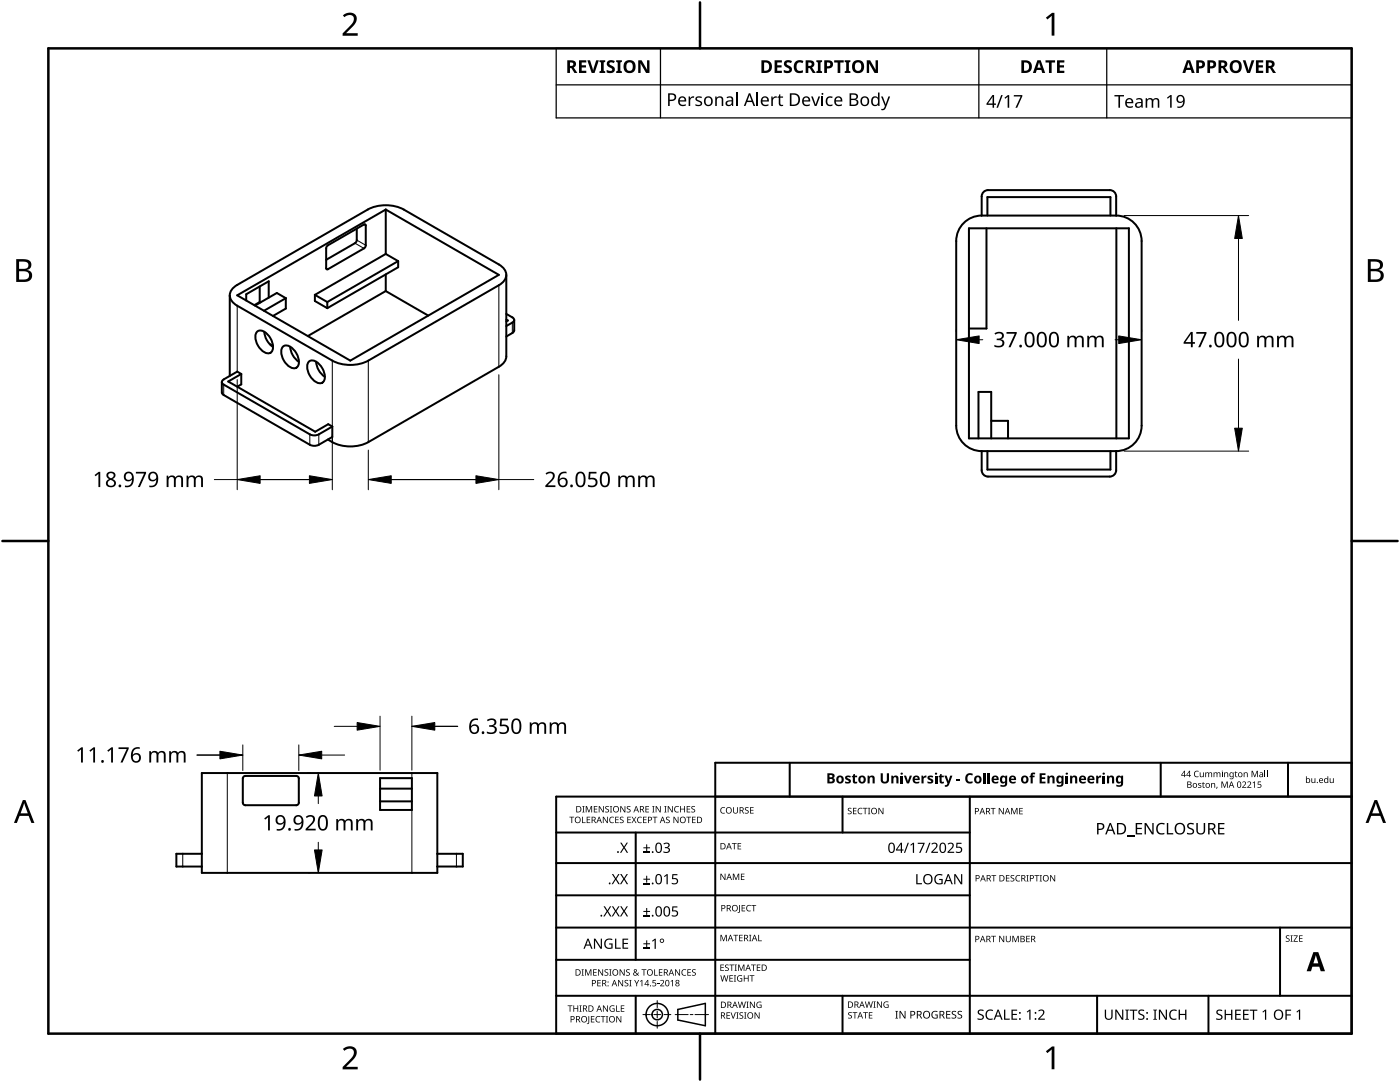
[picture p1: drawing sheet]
<svg xmlns="http://www.w3.org/2000/svg" width="279mm" height="216mm" viewBox="0 0 279 216" stroke-linecap="round" stroke-linejoin="round" font-family="sans-serif">
<g fill="none" stroke="#000" stroke-width=".2">
<path d="M65.1 53.5l.4 .2M70.8 48.5l1.8 1.1M71.2 47.9l1.8 1M72.6 44.8l.4 .2M99.6 56.9v16.3M44.6 76.7v2.1M47.3 61v13.2M66.3 72v13.1M73.5 72v16.2M102.2 64.4v2M61.8 86.7v2M63.6 86.7v2"/>
<path d="M66.3 87.2v1M45.4 154.3v19.9M82.2 154.3v1M36.5 170.4v2.5M82.2 161.6v12.6M91.1 170.4v2.5"/>
</g>
<g fill="none" stroke="#000" stroke-width=".4">
<path d="M45.9 58.9v16.1M46.5 57.5l.8-.6 26.1-15.1a7.9 7.9 0 0 1 7.2 0l19 11a2.19 2.19 0 0 1 1.4 2 2.19 2.19 0 0 1-1.4 2.1l-26.1 15.1a7.9 7.9 0 0 1-7.2 0l-19-11a2.11 2.11 0 0 1-.8-3.5zM47.3 58.9l29.7-17.1 22.6 13-29.7 17.2zM51.8 57.2v3.1M53.6 59.4v-3.3l-4.5 2.6v1.3M57 59.5l-4.3 2.5M57 59.5v2.1l-2.5 1.4M57 59.5l-1.8-1-4.3 2.5M62.8 58.8l2.5 1.5M62.8 58.8v1.3l2.5 1.4M65.3 49.1l7.3-4.3 .4 .1v4l-.2 .6-7.5 4.3-.2-.3v-3.9zM71.2 45.6v2.3l-.2 .5-5.9 3.4"/>
<path d="M77 58.1l8.5 4.9M77 41.8v8.9M77 54.8v3.3M77 50.7l-14.2 8.1M77 58.1l-15.6 9M77 50.7l2.5 1.4M79.5 52.1v1.2l-14.2 8.2M79.5 52.1l-14.2 8.2M101 54.8v16.3a2.54 2.54 0 0 1-1.4 2.1l-26.1 15a8 8 0 0 1-8.1-.5M193.4 45.6h31.9v41.9h-31.9zM195.9 43a5.1 5.1 0 0 0-5.1 5.1v36.8a5.1 5.1 0 0 0 5.1 5.1M195.9 43v-3.8a1.27 1.27 0 0 1 1.3-1.3h24.3a1.27 1.27 0 0 1 1.3 1.3v3.8"/>
<path d="M195.9 43h26.9M196.9 45.6v20h-3.5M197.1 43v-3.7h24.5v3.7M222.8 43a5.1 5.1 0 0 1 5 5.1v36.8a5.1 5.1 0 0 1-5 5.1M222.8 45.6v41.9M44.3 76.2v2.1l.3 .5 17.5 10.1h1.3l2.9-1.7v-2.1M48.2 74.6l-.9-.4-2.7 1.5a.55 .55 0 0 0-.3 .5 .55 .55 0 0 0 .3 .5l17.5 10.1h1.3l2.9-1.7M48.2 74.6l-2.7 1.5 17.4 10 2.6-1.5 .8 .5M48.2 74.6v2.1l-.9 .5M51.2 66.3a1.25 1.25 0 0 1 2 .2 3.3 3.3 0 0 1 1.1 3.6 1.25 1.25 0 0 1-2-.2 3.3 3.3 0 0 1-1.1-3.6zM51.8 60.3l.2 .1M51.8 60.3l-1 .6"/>
<path d="M52.8 66.2a3.9 3.9 0 0 0 1.7 3M53.8 68.7l.7 .4M56.4 69.3a1.25 1.25 0 0 1 1.9 .2 3.3 3.3 0 0 1 1.1 3.6 1.25 1.25 0 0 1-2-.2 3.3 3.3 0 0 1-1-3.6zM57.9 69.2a3.9 3.9 0 0 0 1.8 3M61.5 72.3a1.25 1.25 0 0 1 2 .2 3.3 3.3 0 0 1 1.1 3.6 1.25 1.25 0 0 1-2-.2 3.3 3.3 0 0 1-1.1-3.6zM63.1 72.2a3.9 3.9 0 0 0 1.7 3M65.3 60.3v1.2M101 62.6l1.2 .7a.55 .55 0 0 1 .4 .5 .55 .55 0 0 1-.4 .6l-1.2 .7M101 63.8l.4 .2-.4 .1M102.6 63.8v2.3l-1.6 1M195.3 87.5v-9.3h2.5v9.3M195.9 90v3.8a1.27 1.27 0 0 0 1.3 1.3h24.3a1.27 1.27 0 0 0 1.3-1.3v-3.8"/>
<path d="M195.9 90h26.9M197.1 90v3.7h24.5v-3.7M197.8 84h3.4v3.5M40.3 154.3h47v19.9h-47zM48.5 155.1l.5-.3 10.4 .1 .2 .4v5.1l-.5 .3-10.4-.1-.2-.4zM75.8 157.4h6.4M75.8 155.3h6.4v6.3h-6.4zM75.8 159.9h6.4M40.3 170.4h-5.1v2.5h5.1M87.3 170.4h5.1v2.5h-5.1"/>
</g>
<path d="M9.7 9.7h260v196.5h-260z" fill="none" stroke="#000" stroke-width=".5"/>
<path d="M139.7 .5v9.2M.5 108h9.2M269.7 108h9.2M139.7 206.2v9.2" fill="none" stroke="#000" stroke-width=".5"/>
<g fill="#000">
<path d="M68.4 3.1a1.64 1.64 0 0 1 2.8 .4 2.52 2.52 0 0 1-1.2 2.2l-.9 .9h2.3v.5h-3v-.4l1.2-1.2a1.95 1.95 0 0 0 .9-2.2 1.23 1.23 0 0 0-1.8 .1zM208.7 3.5l1.3-.9h.4v4.5h-.5v-4l-.9 .8zM68.4 209.3a1.64 1.64 0 0 1 2.8 .4 2.52 2.52 0 0 1-1.2 2.2l-.9 1h2.3v.5h-3v-.5l1.2-1.2a1.95 1.95 0 0 0 .9-2.1 1.23 1.23 0 0 0-1.8 .1zM208.7 209.8l1.3-1h.4v4.6h-.5v-4l-.9 .7z"/>
<path d="M3.2 51.7h1.3a1.28 1.28 0 0 1 1.7 1.3 1.04 1.04 0 0 1-.8 .9 1.23 1.23 0 0 1 1 1.5 1.23 1.23 0 0 1-1.6 .9h-1.6zM3.8 54.1v1.7h.9a.86 .86 0 0 0 1.1-.9 .86 .86 0 0 0-1.1-.8zM3.8 52.2v1.4h.8a.78 .78 0 0 0 1.1-.7 .78 .78 0 0 0-1.1-.7z"/>
<path d="M273 51.7h1.3a1.28 1.28 0 0 1 1.7 1.3 1.04 1.04 0 0 1-.9 .9 1.23 1.23 0 0 1 1 1.5 1.23 1.23 0 0 1-1.5 .9h-1.6zM273.6 54.1v1.7h.9a.86 .86 0 0 0 1.1-.9 .86 .86 0 0 0-1.2-.8zM273.6 52.2v1.4h.8a.78 .78 0 0 0 1-.7 .78 .78 0 0 0-1.1-.7z"/>
<path d="M4.6 159.6h.5l1.8 4.6h-.6l-.6-1.4h-1.8l-.5 1.4h-.6zM4.8 160.2l-.7 2.1h1.4z"/>
<path d="M274.3 159.6h.5l1.8 4.6h-.6l-.5-1.4h-1.8l-.6 1.4h-.6zM274.6 160.2l-.7 2.1h1.4z"/>
</g>
<g fill="#000">
<path d="M168.7 154.9l.6-.2 .5 .2-.1 .3-.4-.1-.2 .1a.85 .85 0 0 1 .6 1l-.4 .1h-.6v-.4l.5 .1 .2-.1a.98 .98 0 0 1-.7-.9zM170.4 154.4h.2v.4h.5v.3h-.5v.8l.5 .1v.3h-.2a.49 .49 0 0 1-.7-.5v-.7h-.2v-.2l.2-.1zM173.1 154.8h.4v.2a.59 .59 0 0 1 .7-.2 .59 .59 0 0 1 .4 .5v1h-.5v-.9a.32 .32 0 0 0-.4-.3 .32 .32 0 0 0-.1 .5v.7h-.5zM175.8 154.3h.4v1.2a.41 .41 0 0 0 .4 .5 .41 .41 0 0 0 .4-.5v-1.2h.4v1.3a.83 .83 0 0 1-.8 .8 .83 .83 0 0 1-.8-.8zM177.9 154.8h.3l.1 .2a.59 .59 0 0 1 .6-.2 .59 .59 0 0 1 .4 .5v1h-.4v-.9a.32 .32 0 0 0-.4-.3 .32 .32 0 0 0-.2 .5v.7h-.4zM179.7 154.8h.5v1.5h-.5zM180.4 154.8h.4l.4 1.2 .4-1.2h.4l-.6 1.5h-.4zM183.9 154.8h.3l.1 .2 .3-.2h.3v.4h-.3l-.3 .2v.9h-.4zM185.2 154.9l.5-.2 .5 .2-.1 .3-.4-.1-.2 .1a.85 .85 0 0 1 .7 1l-.4 .1h-.7v-.4l.5 .1 .2-.1a.98 .98 0 0 1-.7-.9zM186.6 154.8h.4v1.5h-.4zM187.7 154.4h.2v.4h.5v.3h-.5v.8l.5 .1v.3h-.2a.49 .49 0 0 1-.7-.5v-.7h-.2v-.2l.2-.1zM188.5 154.8h.4l.4 1.1 .3-1.1h.5l-.7 1.8-.5 .4h-.3v-.4h.3l.2-.3z"/>
<path d="M190.9 155.4h.7v.3h-.7zM192.9 154.6l.4-.3h.6l.3 .1-.2 .4a.65 .65 0 0 0-.9 .5 .65 .65 0 0 0 .8 .6h.2v.3a1.05 1.05 0 0 1-1.4-.3 1.05 1.05 0 0 1 .2-1.3zM205.8 154.3l.8-.1-.1 .3-.4 .1v.2h.4v.3h-.4v1.2h-.4v-1.2h-.3zM207.5 154.3h1.1v.3h-.7v.5h.7v.3h-.7v.6h.7v.3h-1.1zM209 154.8h.4v.2a.59 .59 0 0 1 .7-.2 .59 .59 0 0 1 .4 .5v1h-.5v-.9a.32 .32 0 0 0-.4-.3 .32 .32 0 0 0-.1 .5v.7h-.5zM212.7 154.8h.4v1.5h-.4zM213.6 154.8h.3v.2a.59 .59 0 0 1 .7-.2 .59 .59 0 0 1 .4 .5v1h-.4v-.9a.32 .32 0 0 0-.5-.3 .32 .32 0 0 0-.1 .5v.7h-.4zM218.8 154.8h.3l.1 .2 .2-.2h.4l-.1 .4h-.3l-.2 .2v.9h-.4zM220.1 154.8h.4v1.5h-.4zM220.9 154.8h.3l.1 .2a.59 .59 0 0 1 .6-.2 .59 .59 0 0 1 .5 .5v1h-.5v-.9a.32 .32 0 0 0-.4-.3 .32 .32 0 0 0-.2 .5v.7h-.4zM238.4 154l.5-.2 .3 .1v.1a.51 .51 0 0 0-.8 .5 .51 .51 0 0 0 .8 .4 .52 .52 0 0 1-.6 .1 .52 .52 0 0 1-.3-.5zM239.4 154.1h.2v.6a.25 .25 0 0 0 .3 .3 .25 .25 0 0 0 .2-.4v-.5h.1v1l-.1-.2a.37 .37 0 0 1-.4 .2 .37 .37 0 0 1-.3-.4z"/>
<path d="M239.1 156.3h.6l-.1 .1a.2 .2 0 0 0-.3 0 .2 .2 0 0 0 0 .2 .2 .2 0 0 0 .2 .1 .32 .32 0 0 1 .1 .5 .32 .32 0 0 1-.5-.2l.1 .1a.21 .21 0 0 0 .3 0 .21 .21 0 0 0 .1-.3 .21 .21 0 0 0-.3-.1l-.2-.1zM240.1 156l.1 .3h.2v.1h-.2v.6l.2 .1v.1l-.4-.1v-.7l-.1-.1zM240.5 154.1l.2 .1a.35 .35 0 0 1 .6 .1 .34 .34 0 0 1 .4-.2 .34 .34 0 0 1 .2 .4v.6h-.2v-.6a.23 .23 0 0 0-.2-.3 .23 .23 0 0 0-.2 .3v.6h-.2v-.6a.24 .24 0 0 0-.3-.3 .24 .24 0 0 0-.1 .4v.5h-.2zM241.7 156.3l.2 .1a.36 .36 0 0 1 .4-.1 .36 .36 0 0 1 .2 .3v.6h-.1v-.6a.25 .25 0 0 0-.4-.2 .25 .25 0 0 0-.1 .3v.5h-.2zM242.8 157h.2l-.3 .4zM242.2 154.1l.2 .1a.35 .35 0 0 1 .5 .1 .34 .34 0 0 1 .4-.2 .34 .34 0 0 1 .3 .4v.6h-.2v-.6a.23 .23 0 0 0-.3-.3 .23 .23 0 0 0-.1 .3v.6h-.2v-.6a.24 .24 0 0 0-.3-.3 .24 .24 0 0 0-.1 .4v.5h-.2zM243.9 154.1h.1v1h-.1zM243.8 155.9h.2l.4 1.1 .4-1.1h.2v1.3h-.1v-1.1l-.4 1.1h-.2l-.4-1.1v1.1h-.1zM244.3 154.1l.2 .1a.36 .36 0 0 1 .4-.1 .36 .36 0 0 1 .2 .4v.6h-.1v-.6a.26 .26 0 0 0-.4-.3 .26 .26 0 0 0-.1 .4v.5h-.2zM246.6 153.9l.1 .2h.2v.1h-.2v.7h.2v.2l-.4-.2v-.7h-.1zM247.9 156.1a.45 .45 0 0 1 .7 0 .45 .45 0 0 1-.3 .7l-.2 .3h.6v.1h-.8l.3-.5a.34 .34 0 0 0 .3-.3 .34 .34 0 0 0-.3-.3l-.2 .1zM248.2 154.1l.2 .1a.36 .36 0 0 1 .4-.1 .36 .36 0 0 1 .2 .4v.6h-.1v-.6a.26 .26 0 0 0-.4-.3 .26 .26 0 0 0-.1 .4v.5h-.2z"/>
<path d="M248.9 156.1a.45 .45 0 0 1 .8 0 .45 .45 0 0 1-.3 .7l-.3 .3h.6v.1h-.8l.3-.5a.34 .34 0 0 0 .4-.3 .34 .34 0 0 0-.4-.3l-.2 .1zM249.8 153.8h.2l.4 1 .4-1h.2v1.3h-.1v-1.1l-.4 1.1h-.2l-.4-1.1v1.1h-.1zM250 156.2l.5-.3v1.3h-.2v-1.1l-.2 .2zM251 155.9h.7v.2h-.5l-.1 .3a.42 .42 0 0 1 .6 .2 .42 .42 0 0 1-.2 .6 .42 .42 0 0 1-.5-.2 .33 .33 0 0 0 .5 .1 .33 .33 0 0 0-.1-.5l-.4-.1zM252.4 153.7h.1v1.4h-.1zM252.8 153.7h.2v1.4h-.2zM261.7 155.3h.2v.6a.25 .25 0 0 0 .3 .2 .25 .25 0 0 0 .2-.3v-.5h.1v.9l-.1-.1a.37 .37 0 0 1-.4 .1 .37 .37 0 0 1-.3-.3zM265.4 155.3h.1v.6a.25 .25 0 0 0 .3 .2 .25 .25 0 0 0 .2-.3v-.5h.2v.9l-.2-.1a.37 .37 0 0 1-.4 .1 .37 .37 0 0 1-.2-.3zM113.6 163h1v.1h-.4v1.1h-.2v-1.1h-.4zM116.2 163h.1v1.1h.6v.1h-.7zM116.2 160.8h.5l-.2 .2v1l.2 .1h-.5l.2-.1v-1zM116.9 160.8h.2l.4 1.1 .4-1.1h.3v1.3h-.2v-1.1l-.4 1.1h-.1l-.5-1.1v1.1h-.1z"/>
<path d="M117.1 163h.7v.1h-.6v.4h.6v.1h-.6v.5h.6v.1h-.7zM118.5 160.8h.7v.2h-.5v.4h.5v.1h-.5v.5h.5v.1h-.7zM119.5 160.8h.2l.7 1.1-.1-1.1h.2v1.3h-.2l-.7-1v1h-.1zM120.3 163h.2l.7 1v-1h.1v1.2h-.2l-.7-1 .1 1h-.2zM120.8 161l.5-.2 .2 .1v.1a.27 .27 0 0 0-.4-.1 .27 .27 0 0 0 0 .4 .42 .42 0 0 1 .4 .4 .42 .42 0 0 1-.2 .4 .42 .42 0 0 1-.5-.2l.1 .1a.28 .28 0 0 0 .5-.2 .28 .28 0 0 0-.4-.3l-.2-.2zM121.7 160.8h.5l-.2 .2v1l.2 .1h-.5l.2-.1v-1zM121.8 163.1l.4-.1h.3v.2a.51 .51 0 0 0-.7 .4 .51 .51 0 0 0 .7 .5 .52 .52 0 0 1-.6 .1 .52 .52 0 0 1-.3-.5zM122.8 163h.7v.1h-.6v.4h.5v.1h-.5v.5h.6v.1h-.7zM122.1 174.4h.3l.5 .8 .5-.8h.3l-.7 1 .7 1h-.3l-.5-.8-.6 .8h-.2l.6-1zM123.8 163.1l.4-.1h.2v.2a.27 .27 0 0 0-.4-.1 .27 .27 0 0 0 0 .4 .42 .42 0 0 1 .5 .3 .42 .42 0 0 1-.3 .5 .42 .42 0 0 1-.5-.3l.2 .1a.28 .28 0 0 0 .4-.2 .28 .28 0 0 0-.4-.3l-.2-.2zM123.8 160.8h.2l.7 1.1v-1.1h.1v1.3h-.2l-.7-1v1h-.1zM123.8 168.1h.3l.4 .8 .5-.8h.3l-.6 1 .7 1.1h-.3l-.6-.9-.5 .9h-.3l.7-1.1z"/>
<path d="M123.8 174.4h.3l.4 .8 .5-.8h.3l-.6 1 .7 1h-.3l-.6-.8-.5 .8h-.3l.7-1zM125.1 161l.5-.2 .2 .1v.1a.27 .27 0 0 0-.4-.1 .27 .27 0 0 0 0 .4 .42 .42 0 0 1 .4 .4 .42 .42 0 0 1-.2 .4 .42 .42 0 0 1-.5-.2l.1 .1a.28 .28 0 0 0 .5-.2 .28 .28 0 0 0-.4-.3l-.2-.2zM125.2 163h.7v.1h-.5v.4h.5v.1h-.5v.5h.5v.1h-.7zM126 163h.2l.3 .5 .3-.5h.2l-.4 .6 .4 .6h-.1l-.4-.5-.3 .5h-.2l.4-.6zM127.3 163.1l.5-.1h.3l-.1 .2a.51 .51 0 0 0-.7 .4 .51 .51 0 0 0 .8 .5 .52 .52 0 0 1-.6 .1 .52 .52 0 0 1-.3-.5zM128.4 170h1.3v.2h-1.3zM128.4 176.2h1.3v.2h-1.3zM128.3 163h.7v.1h-.5v.4h.5v.1h-.5v.5h.5v.1h-.7zM129 168.5h.2v.6h.5v.2h-.5v.6h-.2v-.6h-.6v-.2h.6zM129 174.7h.2v.6h.5v.2h-.5v.6h-.2v-.6h-.6v-.2h.6zM128.8 160.8h.7v.2h-.5v.4h.5v.1h-.5v.5h.5v.1h-.7zM130.2 160.8h.4l-.1 .2v1l.1 .1h-.4l.1-.1v-1z"/>
<path d="M130.2 163h1v.1h-.4v1.1h-.2v-1.1h-.4zM130.9 160.8h.1l.7 1.1v-1.1h.2v1.3h-.2l-.7-1v1h-.1zM132.6 160.8h.4l-.1 .2v1l.1 .1h-.4l.1-.1v-1zM132.5 174.8l.6-.4h.2v2h-.3v-1.7l-.4 .3zM132.4 168.3a.66 .66 0 0 1 .8-.2 .66 .66 0 0 1 .4 .8l-.4 .2a.57 .57 0 0 1 .5 .7 .57 .57 0 0 1-.8 .4l-.5-.1v-.2l.4 .1a.42 .42 0 0 0 .6-.3 .42 .42 0 0 0-.5-.5h-.2v-.2a.42 .42 0 0 0 .6 0 .42 .42 0 0 0-.1-.6l-.7 .1zM133 163.1l.4-.1h.3l-.1 .2a.27 .27 0 0 0-.4-.1 .27 .27 0 0 0 0 .4 .42 .42 0 0 1 .5 .3 .42 .42 0 0 1-.3 .5 .42 .42 0 0 1-.5-.3l.2 .1a.28 .28 0 0 0 .4-.2 .28 .28 0 0 0-.3-.3l-.3-.2zM133.3 160.8h.1l.7 1.1v-1.1h.2v1.3h-.2l-.7-1v1h-.1zM134.2 174.4h1v.2h-.8l-.1 .6a.69 .69 0 0 1 1 .7 .69 .69 0 0 1-1 .5h-.2v-.3l.2 .1a.48 .48 0 0 0 .8-.3 .48 .48 0 0 0-.7-.5h-.3zM134.7 161l.5-.2 .3 .1-.1 .1a.51 .51 0 0 0-.7 .5 .51 .51 0 0 0 .8 .4 .52 .52 0 0 1-.6 .2 .52 .52 0 0 1-.4-.6zM134.4 163h.2l.7 1v-1h.1v1.2h-.2l-.7-1 .1 1h-.2zM135.7 160.8h.2v.6h.6v-.6h.2v1.3h-.2v-.6h-.6v.6h-.2zM137 163h.9v.1h-.4v1.1h-.1v-1.1h-.4z"/>
<path d="M137 160.8h.7v.2h-.5v.4h.5v.1h-.5v.5h.5v.1h-.7zM138 161l.5-.2 .2 .1v.1a.27 .27 0 0 0-.4-.1 .27 .27 0 0 0 0 .4 .42 .42 0 0 1 .4 .4 .42 .42 0 0 1-.2 .4 .42 .42 0 0 1-.6-.2l.2 .1a.28 .28 0 0 0 .5-.2 .28 .28 0 0 0-.4-.3l-.2-.2zM138.1 163h.7v.1h-.5v.4h.5v.1h-.5v.5h.5v.1h-.7zM143.9 161.2l.5-.2 .3 .1-.1 .2a.51 .51 0 0 0-.7 .4 .51 .51 0 0 0 .8 .5 .52 .52 0 0 1-.6 .1 .52 .52 0 0 1-.3-.5zM143.8 174.3h.2l.6 1.1v-1.1h.2v1.3h-.2l-.7-1.1v1.1h-.1zM146.1 168.2h.9v.2h-.4v1.1h-.1v-1.1h-.4zM146.3 174.3h.2l.4 1.1 .4-1.1h.2v1.3h-.1v-1.1l-.5 1.1h-.1l-.4-1.1v1.1h-.1zM146.3 161.1h.2v.8a.33 .33 0 0 0 .3 .3 .33 .33 0 0 0 .3-.3v-.8h.2v.8a.49 .49 0 0 1-.5 .4 .49 .49 0 0 1-.5-.4zM147.2 168.2h.7v.2h-.5v.4h.5v.1h-.5v.4h.5v.2h-.7zM147.9 174.3h.7v.2h-.6v.4h.5v.1h-.5v.5h.6v.1h-.7zM148.7 161.2l.4-.1h.3v.2a.27 .27 0 0 0-.5-.2 .27 .27 0 0 0 0 .5 .42 .42 0 0 1 .5 .3 .42 .42 0 0 1-.3 .5 .42 .42 0 0 1-.5-.3l.2 .1a.28 .28 0 0 0 .5-.2 .28 .28 0 0 0-.4-.3l-.2-.2zM149.7 161.1h.7v.1h-.6v.4h.6v.1h-.6v.5h.6v.1h-.7z"/>
<path d="M169.3 161.3l.4-.1 .2 .1v.1a.27 .27 0 0 0-.4-.1 .27 .27 0 0 0 0 .4 .42 .42 0 0 1 .5 .3 .42 .42 0 0 1-.3 .5 .42 .42 0 0 1-.5-.2h.2a.28 .28 0 0 0 .4-.1 .28 .28 0 0 0-.4-.4l-.2-.2zM170.2 161.2h.7v.1h-.5v.4h.5v.2h-.5v.4h.5v.2h-.7zM171.3 161.4l.5-.2 .3 .1-.1 .1a.51 .51 0 0 0-.7 .5 .51 .51 0 0 0 .8 .4 .52 .52 0 0 1-.6 .1 .52 .52 0 0 1-.3-.5zM172.2 161.2h.9v.1h-.4v1.2h-.1v-1.2h-.4zM173.2 161.2h.5l-.2 .1v1l.2 .2h-.5l.2-.2v-1zM175.3 161.2h.2l.7 1v-1h.1v1.3h-.2l-.7-1.1 .1 1.1h-.2zM181.1 168.2h.3l-.8 2h-.2zM181.7 168.6l.5-.4h.2v2h-.2v-1.8l-.4 .4zM182.9 174.4h.2v1.8h.9v.2h-1.1zM183.2 168.2h1.3l-.8 2h-.3l.9-1.8h-1.1zM185.4 168.2h.3l-.8 2h-.2zM185.9 168.4a.7 .7 0 0 1 1.1-.1 .7 .7 0 0 1-.3 1.1l-.5 .6h1v.2h-1.3v-.2l.7-.8a.48 .48 0 0 0 .2-.7 .48 .48 0 0 0-.8 0z"/>
<path d="M186.7 174.7l.8-.3 .6 .1-.1 .2a.84 .84 0 0 0-1.3 .7 .84 .84 0 0 0 1.2 .8v-.6h-.5v-.2h.7v1a1.11 1.11 0 0 1-1.4-.2 1.11 1.11 0 0 1 0-1.5zM189.1 168.4a.7 .7 0 0 1 1.1-.1 .7 .7 0 0 1-.3 1.1l-.5 .6h1v.2h-1.3v-.2l.7-.8a.48 .48 0 0 0 .2-.7 .48 .48 0 0 0-.8 0zM190.9 168.2h1v.2h-.8l-.1 .6a.69 .69 0 0 1 1 .6 .69 .69 0 0 1-1 .6l-.2-.1v-.2l.2 .1a.47 .47 0 0 0 .8-.3 .47 .47 0 0 0-.7-.5l-.3-.1zM190.4 174.4h.3l1.1 1.7v-1.7h.2v2h-.3l-1-1.6v1.6h-.3zM197.7 161.2h1v.2h-.4v1.1h-.2v-1.1h-.4zM197.9 174.6h.9v.2h-.4v1.1h-.1v-1.1h-.4zM199.3 161.2h.2l.7 1.1v-1.1h.1v1.3h-.2l-.6-1.1v1.1h-.2zM200.8 174.6h.7v.2h-.6v.3h.5v.2h-.5v.4h.6v.2h-.7zM201.8 161.2h.2l.4 1.1 .4-1.1h.3v1.3h-.2v-1.1l-.4 1.1h-.1l-.5-1.1v1.1h-.1zM201.7 174.7l.5-.1 .2 .1v.1a.27 .27 0 0 0-.4-.1 .27 .27 0 0 0 0 .4 .42 .42 0 0 1 .4 .3 .42 .42 0 0 1-.2 .5 .42 .42 0 0 1-.5-.2h.1a.28 .28 0 0 0 .5-.1 .28 .28 0 0 0-.4-.3l-.2-.3zM202.8 174.8l.5-.2 .3 .1-.1 .1a.51 .51 0 0 0-.7 .5 .51 .51 0 0 0 .8 .4 .52 .52 0 0 1-.6 .1 .52 .52 0 0 1-.3-.5zM203.4 161.2h.7v.2h-.5v.4h.5v.1h-.5v.4h.5v.2h-.7z"/>
<path d="M204.8 174.6h.5l-.2 .1v1.1l.2 .1h-.5l.2-.1v-1.1zM206.5 174.6h.9v.2h-.4v1.1h-.2v-1.1h-.3zM207.5 174.6h.4l-.1 .1v1.1l.1 .1h-.4l.1-.1v-1.1zM209.6 174.6h.2l.6 1.1v-1.1h.2v1.3h-.2l-.7-1.1v1.1h-.1zM224.9 166.8h1.5v.2h-1.5zM226.7 164.2h1.2v.3h-1v.7h1v.2h-1v.8h1v.3h-1.2zM228.4 164.2h.4l1.2 1.9v-1.9h.2v2.3h-.3l-1.2-1.9v1.9h-.3zM231 164.5a1.27 1.27 0 0 1 1.5-.2l-.2 .3a.91 .91 0 0 0-1.3 .8 .91 .91 0 0 0 1.4 .8v.2a1.19 1.19 0 0 1-1.5-.4 1.19 1.19 0 0 1 .1-1.5zM232.9 164.2h.3v2h.9v.3h-1.2zM237 164.4a1.08 1.08 0 0 1 1.3-.1l-.1 .3-.3-.1a.43 .43 0 0 0-.7 .2 .43 .43 0 0 0 .5 .5 .69 .69 0 0 1 .6 .9 .69 .69 0 0 1-1 .4l-.4-.1v-.3l.5 .2a.45 .45 0 0 0 .6-.3 .45 .45 0 0 0-.5-.6 .66 .66 0 0 1-.5-1zM238.8 164.2h.2v1.5a.59 .59 0 0 0 .6 .6 .59 .59 0 0 0 .6-.6v-1.5h.3v1.5a.88 .88 0 0 1-.9 .8 .88 .88 0 0 1-.8-.8zM243.1 164.2h1.3v.3h-1v.7h.9v.2h-.9v.8h1v.3h-1.3z"/>
<path d="M116.1 193.4h.4l-.1 .1v1l.1 .2h-.4l.1-.2v-1zM116.8 193.4h.2l.4 1 .4-1h.2v1.3h-.1v-1.1l-.4 1.1h-.2l-.4-1.1v1.1h-.1zM118.4 193.4h.7v.1h-.6v.4h.5v.2h-.5v.4h.6v.2h-.7zM119.2 195.5h.7v.2h-.5v.4h.5v.1h-.5v.5h.5v.1h-.7zM118.5 187.3h.3l1.1 1.7v-1.7h.2v2h-.3l-1-1.7v1.7h-.3zM119.4 193.4h.1l.7 1.1v-1.1h.2v1.3h-.2l-.7-1.1v1.1h-.1zM120.7 193.5l.4-.1 .3 .1-.1 .1a.27 .27 0 0 0-.4-.1 .27 .27 0 0 0 0 .4 .42 .42 0 0 1 .5 .3 .42 .42 0 0 1-.3 .5 .42 .42 0 0 1-.5-.2h.2a.28 .28 0 0 0 .5-.1 .28 .28 0 0 0-.4-.3l-.2-.3zM120.9 187.5l.3-.2h.6l.4 .1-.1 .2a.84 .84 0 0 0-1.3 .6 .84 .84 0 0 0 1.2 .9v-.6h-.4v-.3h.7v1a1.11 1.11 0 0 1-1.5-.2 1.11 1.11 0 0 1 .1-1.5zM121.6 193.4h.4l-.1 .1v1l.1 .2h-.4l.1-.2v-1zM120.4 180.8h.3l.5 .8 .5-.8h.3l-.6 1 .6 1.1h-.2l-.6-.9-.5 .9h-.3l.7-1.1zM122.7 187.3h.3v1.8h.9v.2h-1.2zM122.1 180.8h.3l.5 .8 .5-.8h.3l-.7 1 .7 1.1h-.3l-.5-.9-.6 .9h-.2l.6-1.1z"/>
<path d="M123.4 195.5h.1l.7 1.1v-1.1h.2v1.3h-.2l-.7-1v1h-.1zM123.7 193.4h.1l.7 1.1v-1.1h.2v1.3h-.2l-.7-1.1v1.1h-.1zM123.8 180.8h.3l.4 .8 .5-.8h.3l-.6 1 .7 1.1h-.3l-.6-.9-.5 .9h-.3l.7-1.1zM124.2 187.3h1.2v.2h-.9v.6h.8v.3h-.8v.7h.9v.2h-1.2zM124.7 195.7l.4-.2 .3 .1-.1 .1a.27 .27 0 0 0-.4-.1 .27 .27 0 0 0 0 .4 .42 .42 0 0 1 .5 .4 .42 .42 0 0 1-.3 .4 .42 .42 0 0 1-.5-.2l.2 .1a.28 .28 0 0 0 .5-.2 .28 .28 0 0 0-.4-.3l-.2-.2zM125 193.5l.4-.1 .3 .1-.1 .1a.27 .27 0 0 0-.4-.1 .27 .27 0 0 0 0 .4 .42 .42 0 0 1 .5 .3 .42 .42 0 0 1-.3 .5 .42 .42 0 0 1-.5-.2h.2a.28 .28 0 0 0 .5-.1 .28 .28 0 0 0-.4-.3l-.2-.3zM125.6 195.5h.4l-.1 .2v1l.1 .1h-.4l.1-.1v-1zM126.6 195.5h.1l.4 .7 .3-.7h.2l-.5 .8v.5h-.1v-.5zM127.7 195.8l.5-.3v1.3h-.2l.1-1.1-.3 .2zM128.4 182.7h1.3v.2h-1.3zM128.4 189.1h1.3v.2h-1.3zM128 193.4h1v.1h-.4v1.2h-.2v-1.2h-.4z"/>
<path d="M129 181.2h.2v.6h.5v.2h-.5v.6h-.2v-.6h-.6v-.2h.6zM129 187.6h.2v.6h.5v.2h-.5v.6h-.2v-.6h-.6v-.2h.6zM130.3 195.5h.6v.2h-.5v.3a.42 .42 0 0 1 .5 .2 .42 .42 0 0 1-.2 .6 .42 .42 0 0 1-.5-.2 .33 .33 0 0 0 .5 .1 .33 .33 0 0 0-.1-.5l-.4-.1zM130.6 193.4h.1v1.1h.6v.2h-.7zM130.1 187.7l.6-.4h.2v2h-.3l.1-1.7-.4 .3zM131.2 196.3h.4v.1h-.4zM131.5 193.4h.7v.1h-.5v.4h.5v.2h-.5v.4h.5v.2h-.7zM131.8 195.7a.45 .45 0 0 1 .7 0 .45 .45 0 0 1-.3 .7l-.3 .3h.7v.1h-.9l.4-.5a.34 .34 0 0 0 .3-.3 .34 .34 0 0 0-.3-.3l-.3 .1zM133.8 195.8l.5-.3v1.3h-.1v-1.1l-.3 .2zM134.2 180.9h1v.2h-.8l-.1 .6a.69 .69 0 0 1 1 .6 .69 .69 0 0 1-1 .6l-.2-.1v-.2l.2 .1a.48 .48 0 0 0 .8-.3 .48 .48 0 0 0-.7-.5l-.3-.1zM134.7 193.4h.2l.7 1.1v-1.1h.1v1.3h-.2l-.6-1.1v1.1h-.2zM136.2 193.6l.4-.2 .4 .1-.1 .1a.51 .51 0 0 0-.7 .5 .51 .51 0 0 0 .7 .4 .52 .52 0 0 1-.6 .1 .52 .52 0 0 1-.3-.5z"/>
<path d="M137.2 193.4h.7v.1h-.6v.4h.6v.2h-.6v.4h.6v.2h-.7zM138.2 193.5l.4-.1 .3 .1-.1 .1a.27 .27 0 0 0-.4-.1 .27 .27 0 0 0 0 .4 .42 .42 0 0 1 .5 .3 .42 .42 0 0 1-.3 .5 .42 .42 0 0 1-.5-.2h.2a.28 .28 0 0 0 .4-.1 .28 .28 0 0 0-.4-.3l-.2-.3zM143.8 186.5h.2l.4 1.1 .4-1.1h.2v1.3h-.1v-1.1l-.4 1.1h-.2l-.4-1.1v1.1h-.1zM143.8 192.5h.7v.1h-.6v.4h.5v.1h-.5v.5h.6v.1h-.7zM143.8 194.6h.1l.3 1.1 .3-1.1h.1l.3 1.1 .3-1.1h.2l-.4 1.3h-.1l-.3-1.1-.3 1.1h-.2zM144.7 192.6l.5-.1h.2v.2a.27 .27 0 0 0-.4-.2 .27 .27 0 0 0 0 .5 .42 .42 0 0 1 .5 .3 .42 .42 0 0 1-.3 .5 .42 .42 0 0 1-.5-.3l.1 .1a.28 .28 0 0 0 .5-.2 .28 .28 0 0 0-.4-.3l-.2-.2zM145.6 192.5h.9v.1h-.4v1.1h-.1v-1.1h-.4zM145.6 194.6h.7v.1h-.6v.4h.5v.2h-.5v.4h.6v.2h-.7zM146.4 194.6h.5l-.1 .1v1l.1 .2h-.5l.2-.2v-1zM146.4 186.5h.9v.2h-.4v1.1h-.1v-1.1h-.4zM146.6 192.5h.5l-.2 .1v1l.2 .1h-.5l.2-.1v-1zM147.5 180.6h.2v1.3l-.2 .2-.2 .1-.1-.2 .3-.1z"/>
<path d="M147.3 194.8l.5-.2 .3 .1v.1a.52 .52 0 0 0-.8 .4 .52 .52 0 0 0 .7 .5v-.4h-.3v-.1h.4v.6a.69 .69 0 0 1-.9-.1 .69 .69 0 0 1 .1-.9zM147.3 192.5h.2l.4 1 .4-1h.3v1.2h-.2v-1.1l-.4 1.1h-.1l-.5-1.1 .1 1.1h-.2zM147.5 186.5h.7v.2h-.5v.4h.5v.1h-.5v.5h.5v.1h-.7zM148 180.6h.7v.1h-.5v.4h.5v.2h-.5v.4h.5v.1h-.7zM148.4 194.6h.2v.5h.6v-.5h.2v1.3h-.2v-.6h-.6v.6h-.2zM149.1 180.7l.4-.1h.4l-.1 .2a.51 .51 0 0 0-.7 .4 .51 .51 0 0 0 .7 .5 .52 .52 0 0 1-.6 .1 .52 .52 0 0 1-.3-.5zM149.5 186.5h.4l-.1 .2v1l.1 .1h-.4l.1-.1v-1zM149.6 194.6h.9v.1h-.3v1.2h-.2v-1.2h-.4zM149.9 192.5h.9v.1h-.4v1.1h-.1v-1.1h-.4zM150 180.6h.9v.1h-.4v1.1h-.1v-1.1h-.4zM151.3 186.5h.2v1.2h.5v.1h-.7zM151 192.5h.7v.1h-.5v.4h.5v.1h-.5v.5h.5v.1h-.7z"/>
<path d="M197.8 186.7h1v.2h-.4v1.1h-.2v-1.1h-.4zM199.4 186.7h.2l.7 1.1v-1.1h.1v1.3h-.2l-.7-1.1 .1 1.1h-.2zM200.7 186.7h.2v.9a.33 .33 0 0 0 .3 .3 .33 .33 0 0 0 .4-.3v-.9h.1v.9a.49 .49 0 0 1-.5 .4 .49 .49 0 0 1-.5-.5zM202 186.7h.3l.4 1.1 .4-1.1h.2v1.3h-.1v-1.1l-.5 1.1h-.1l-.4-1.1v1.1h-.2zM204.8 186.7h.7v.2h-.5v.4h.5v.1h-.5v.5h.5v.1h-.7zM256.7 186.8l.4-.2 .3 .1-.1 .1a.27 .27 0 0 0-.4-.1 .27 .27 0 0 0 0 .4 .42 .42 0 0 1 .5 .4 .42 .42 0 0 1-.3 .4 .42 .42 0 0 1-.5-.2l.2 .1a.28 .28 0 0 0 .4-.2 .28 .28 0 0 0-.4-.3l-.2-.2zM257.5 186.6h.5l-.2 .2v1l.2 .1h-.5l.2-.1v-1zM258.2 186.6h.8l-.7 1.2h.7v.1h-.9l.7-1.1h-.6zM259.3 186.6h.7v.2h-.6v.4h.5v.1h-.5v.5h.6v.1h-.7zM113.3 200.6h.9v.2h-.4v1.1h-.1v-1.1h-.4zM114.4 200.6h.2v.6h.6v-.6h.2v1.3h-.2v-.6h-.6v.6h-.2zM115.6 200.6h.5l-.2 .1v1.1l.2 .1h-.5l.2-.1v-1.1z"/>
<path d="M117.4 202.7h.2v1.4l-.1 .2h-.3l-.1-.1 .3-.1zM117.9 202.7h.7v.2h-.5v.4h.5v.1h-.5v.5h.5v.1h-.7zM119 202.9l.5-.2 .3 .1-.1 .1a.51 .51 0 0 0-.7 .5 .51 .51 0 0 0 .8 .4 .52 .52 0 0 1-.6 .2 .52 .52 0 0 1-.4-.5zM119.9 202.7h.9v.2h-.4v1.1h-.1v-1.1h-.4zM120.3 200.6h.2l.7 1.1v-1.1h.1v1.3h-.2l-.6-1.1v1.1h-.2zM120.9 202.7h.5l-.2 .2v1l.2 .1h-.5l.2-.1v-1zM121.8 200.8l.6-.2 .2 .1v.1a.52 .52 0 0 0-.8 .4 .52 .52 0 0 0 .7 .5v-.3h-.3v-.2h.5v.6a.69 .69 0 0 1-1-.1 .69 .69 0 0 1 .1-.9zM123 200.6h.1v1.1h.6v.2h-.7zM123 202.7h.2l.7 1.1-.1-1.1h.2v1.3h-.2l-.7-1v1h-.1zM123.9 200.6h.7v.2h-.5v.4h.5v.1h-.5v.4h.5v.2h-.7zM145 202h.7v.1h-.6v.4h.6v.2h-.6v.4h.6v.2h-.7zM145.8 202h.2l.3 1.1 .4-1.1h.2l-.5 1.3h-.2z"/>
<path d="M146.9 202h.5l-.2 .1v1l.2 .2h-.5l.2-.2v-1zM147.6 202.1l.5-.1 .2 .1v.1a.27 .27 0 0 0-.4-.1 .27 .27 0 0 0 0 .4 .42 .42 0 0 1 .4 .3 .42 .42 0 0 1-.2 .5 .42 .42 0 0 1-.5-.2h.1a.28 .28 0 0 0 .5-.1 .28 .28 0 0 0-.4-.4l-.2-.2zM147.3 199.9h.1l.3 1 .3-1h.1l.3 1 .3-1h.2l-.4 1.2h-.1l-.3-1-.3 1h-.2zM148.5 202h.5l-.2 .1v1l.2 .2h-.5l.2-.2v-1zM149 199.9h.4l-.1 .1v1l.1 .1h-.4l.1-.1v-1zM149.7 199.9h.1l.7 1v-1h.2v1.2h-.2l-.7-1v1h-.1zM151.1 200l.6-.1h.3l-.1 .2a.52 .52 0 0 0-.8 .4 .52 .52 0 0 0 .7 .5v-.4h-.2v-.1h.4v.6a.69 .69 0 0 1-.9-.1 .69 .69 0 0 1 0-1zM150.6 202h.2l.6 1v-1h.2v1.3h-.2l-.7-1.1v1.1h-.1zM169.3 202.1l.5-.2 .2 .1v.2a.27 .27 0 0 0-.4-.2 .27 .27 0 0 0 0 .5 .42 .42 0 0 1 .4 .3 .42 .42 0 0 1-.2 .5 .42 .42 0 0 1-.6-.3l.2 .1a.28 .28 0 0 0 .5-.2 .28 .28 0 0 0-.4-.3l-.2-.2zM170.1 202h1v.1h-.4v1.1h-.2v-1.1h-.4zM172.3 202h.9v.1h-.4v1.1h-.1v-1.1h-.4zM172.6 199.8h.2l.2 1.1 .3-1.1h.2l.3 1.1 .2-1.1h.2l-.3 1.3h-.2l-.3-1.1-.3 1.1h-.2z"/>
<path d="M173.4 202h.7v.1h-.5v.4h.5v.1h-.5v.5h.5v.1h-.7zM174.3 199.8h.5l-.2 .2v1l.2 .1h-.5l.2-.1v-1zM175 199.8h.2l.7 1.1v-1.1h.1v1.3h-.2l-.7-1.1 .1 1.1h-.2zM176.5 200l.5-.2 .3 .1v.1a.52 .52 0 0 0-.8 .4 .52 .52 0 0 0 .7 .5v-.3h-.3v-.2h.4v.6a.69 .69 0 0 1-.9-.1 .69 .69 0 0 1 .1-.9zM178.7 201.7h.5l-.2 .2v1.2l.2 .1h-.5l.2-.1v-1.2zM179.5 201.7h.2l.8 1.3v-1.3h.2v1.5h-.2l-.8-1.2v1.2h-.2zM186.1 201.9l.6-.2 .4 .1-.1 .1a.63 .63 0 0 0-.9 .5 .63 .63 0 0 0 .8 .7v-.5h-.3v-.2h.5v.8a.83 .83 0 0 1-1.1-.2 .83 .83 0 0 1 .1-1.1zM188.8 201.7h.9v.2h-.7v.5h.6v.1h-.6v.6h.7v.1h-.9zM190 201.9l.3-.2 .5 .1-.1 .1a.32 .32 0 0 0-.6 .1 .32 .32 0 0 0 .4 .4 .48 .48 0 0 1 .3 .7 .48 .48 0 0 1-.7 .1h-.2v-.2l.2 .1a.34 .34 0 0 0 .6-.2 .34 .34 0 0 0-.5-.4l-.3-.3zM191.2 201.9l.3-.2 .5 .1-.2 .1a.32 .32 0 0 0-.5 .1 .32 .32 0 0 0 .4 .4 .48 .48 0 0 1 .3 .7 .48 .48 0 0 1-.7 .1h-.2v-.2l.2 .1a.34 .34 0 0 0 .5-.2 .34 .34 0 0 0-.4-.4l-.3-.3zM195.2 201.6l.4-.2 .7 .1-.1 .3-.2-.1a.38 .38 0 0 0-.6 .2 .38 .38 0 0 0 .4 .5 .61 .61 0 0 1 .5 .7 .61 .61 0 0 1-.8 .4l-.4-.1v-.2l.4 .1a.4 .4 0 0 0 .6-.3 .4 .4 0 0 0-.5-.5h-.1a.55 .55 0 0 1-.3-.9zM196.9 201.7l.7-.3 .6 .1-.1 .3a.81 .81 0 0 0-1.2 .7 .81 .81 0 0 0 1.2 .7v.2a1.06 1.06 0 0 1-1.3-.3 1.06 1.06 0 0 1 .1-1.4z"/>
<path d="M200.4 201.5h.2v1.8h.9v.2h-1.1zM201.9 201.5h1.1v.2h-.9v.6h.8v.2h-.8v.8h.9v.2h-1.1zM204.9 201.9l.6-.4h.2v2h-.3v-1.8l-.4 .3zM207.2 201.7a.7 .7 0 0 1 1.1-.1 .7 .7 0 0 1-.3 1.1l-.5 .6h1v.2h-1.3v-.2l.7-.8a.48 .48 0 0 0 .2-.7 .48 .48 0 0 0-.8 0zM220.5 201.5h.2v1.3a.53 .53 0 0 0 .6 .5 .53 .53 0 0 0 .5-.5v-1.3h.2v1.3a.78 .78 0 0 1-.7 .7 .78 .78 0 0 1-.8-.7zM222.6 201.5h.3l1.1 1.6-.1-1.6h.3v2h-.3l-1.1-1.7v1.7h-.2zM224.6 201.5h.7v.1l-.2 .1v1.6h.2v.2h-.7v-.2h.2v-1.6l-.2-.1zM225.4 201.5h1.6v.2h-.7v1.8h-.2v-1.8h-.7zM227.3 201.6l.4-.2 .7 .1-.1 .3-.3-.1a.38 .38 0 0 0-.6 .2 .38 .38 0 0 0 .5 .5 .61 .61 0 0 1 .5 .7 .61 .61 0 0 1-.9 .4l-.4-.1v-.2l.5 .1a.4 .4 0 0 0 .6-.3 .4 .4 0 0 0-.5-.5h-.1a.55 .55 0 0 1-.3-.9zM230.2 201.5h.7v.1l-.2 .1v1.6h.2v.2h-.7v-.2h.2v-1.6l-.2-.1zM231.3 201.5h.3l1.1 1.6-.1-1.6h.3v2h-.3l-1.1-1.7v1.7h-.2zM233.6 201.7l.7-.3 .6 .1-.1 .3a.81 .81 0 0 0-1.2 .7 .81 .81 0 0 0 1.2 .7v.2a1.06 1.06 0 0 1-1.3-.3 1.06 1.06 0 0 1 .1-1.4z"/>
<path d="M235.2 201.5h.3v.8h1v-.8h.3v2h-.3v-1h-1v1h-.3zM242.8 201.7l.4-.3 .7 .1v.3l-.3-.1a.38 .38 0 0 0-.6 .2 .38 .38 0 0 0 .4 .5 .61 .61 0 0 1 .6 .7 .61 .61 0 0 1-.9 .4l-.4-.1v-.2l.4 .1a.4 .4 0 0 0 .6-.3 .4 .4 0 0 0-.4-.4l-.2-.1a.55 .55 0 0 1-.3-.8zM244.4 201.5h.3v.8h1v-.8h.2v2h-.2v-1h-1v1h-.3zM246.5 201.5h1.1v.2h-.8v.6h.8v.2h-.8v.8h.8v.2h-1.1zM248.1 201.5h1.1v.2h-.9v.6h.9v.2h-.9v.8h.9v.2h-1.1zM249.4 201.5h1.5v.2h-.6v1.8h-.3v-1.8h-.6zM251.9 201.9l.6-.4h.2v2h-.2v-1.8l-.4 .4zM256.5 201.5h1.2v.2h-.9v.7h.8v.2h-.8v.9h-.3zM258.7 201.9l.6-.4h.2v2h-.3v-1.8l-.3 .4z"/>
<path d="M165.1 154.3h.6a.54 .54 0 0 1 .8 .2 .54 .54 0 0 1-.2 .8 .56 .56 0 0 1 .3 .7 .56 .56 0 0 1-.7 .3h-.8zM165.5 155.4v.6h.3a.28 .28 0 0 0 .4-.3 .28 .28 0 0 0-.4-.3zM165.5 154.6v.5h.3a.25 .25 0 0 0 .3-.2 .25 .25 0 0 0-.3-.3z"/>
<path d="M166.8 155.5a.8 .8 0 0 1 1.6 0 .8 .8 0 0 1-1.6 0zM167.4 155.1a.43 .43 0 0 0-.1 .6 .43 .43 0 0 0 .6 .2v-.7z"/>
<path d="M171.2 155.5a.8 .8 0 0 1 1.6 0 .8 .8 0 0 1-1.6 0zM171.8 155.1a.43 .43 0 0 0-.1 .6 .43 .43 0 0 0 .6 .2v-.7z"/>
<path d="M182.3 155l.1-.1a.73 .73 0 0 1 .9 0 .73 .73 0 0 1 .3 .8h-1l.2 .3 .7-.1v.3a.86 .86 0 0 1-1.2-.1 .86 .86 0 0 1 0-1.1zM182.7 155.1l-.1 .3h.6l-.2-.3z"/>
<path d="M194.3 155.5a.8 .8 0 0 1 1.6 0 .8 .8 0 0 1-1.6 0zM194.9 155.1a.43 .43 0 0 0-.1 .6 .43 .43 0 0 0 .6 .2v-.7z"/>
<path d="M198.1 155l.1-.1a.73 .73 0 0 1 .8 0 .73 .73 0 0 1 .3 .8h-1l.2 .3 .7-.1v.3a.86 .86 0 0 1-1.1-.1 .86 .86 0 0 1 0-1.1zM198.4 155.1l-.1 .3h.6l-.2-.3z"/>
<path d="M199.8 154.9a.57 .57 0 0 1 .8 .1v-.2h.4v1.8l-.4 .4-.9-.1v-.3h.8l.1-.5a.6 .6 0 0 1-.8 .2 .6 .6 0 0 1-.2-.8zM200.1 155.2a.44 .44 0 0 0-.1 .5 .44 .44 0 0 0 .5 .2 .45 .45 0 0 0 .1-.5 .45 .45 0 0 0-.5-.2z"/>
<path d="M201.5 155l.2-.1a.73 .73 0 0 1 .8 0 .73 .73 0 0 1 .3 .8h-1l.2 .3 .7-.1v.3a.86 .86 0 0 1-1.2-.1 .86 .86 0 0 1 0-1.1zM201.9 155.1l-.1 .3h.6l-.2-.3z"/>
<path d="M203.7 155.5a.8 .8 0 0 1 1.6 0 .8 .8 0 0 1-1.6 0zM204.3 155.1a.43 .43 0 0 0-.1 .6 .43 .43 0 0 0 .6 .2v-.7z"/>
<path d="M211 154.9a.57 .57 0 0 1 .9 .1v-.2h.4l-.1 1.8-.4 .4-.9-.1v-.3h.8l.1-.5a.6 .6 0 0 1-.7 .2 .6 .6 0 0 1-.3-.8zM211.3 155.2a.44 .44 0 0 0-.1 .5 .44 .44 0 0 0 .6 .2 .45 .45 0 0 0 .1-.5 .45 .45 0 0 0-.6-.2z"/>
<path d="M215.5 155l.1-.1a.73 .73 0 0 1 .9 0 .73 .73 0 0 1 .3 .8h-1l.2 .3 .7-.1v.3a.86 .86 0 0 1-1.2-.1 .86 .86 0 0 1 0-1.1zM215.9 155.1l-.1 .3h.6l-.2-.3z"/>
<path d="M217.2 155l.1-.1a.73 .73 0 0 1 .8 0 .73 .73 0 0 1 .3 .8h-1l.3 .3 .6-.1v.3a.86 .86 0 0 1-1.1-.1 .86 .86 0 0 1 0-1.1zM217.5 155.1l-.1 .3h.6l-.1-.3z"/>
<path d="M222.9 154.9a.57 .57 0 0 1 .8 .1l.1-.2h.3v1.8l-.4 .4-.9-.1v-.3h.8l.1-.5a.6 .6 0 0 1-.7 .2 .6 .6 0 0 1-.3-.8zM223.2 155.2a.44 .44 0 0 0-.1 .5 .44 .44 0 0 0 .6 .2 .45 .45 0 0 0 .1-.5 .45 .45 0 0 0-.6-.2z"/>
<path d="M236.3 153.8h.2v.8h.2v.2h-.2v.3h-.2v-.3h-.6zM236.3 154l-.4 .6h.4z"/>
<path d="M236.9 155.9h.4a.33 .33 0 0 1 .5 .2 .33 .33 0 0 1-.3 .4 .34 .34 0 0 1 .3 .5 .34 .34 0 0 1-.4 .2h-.5zM237.1 156.6v.5h.3a.24 .24 0 0 0 .3-.3 .24 .24 0 0 0-.3-.2zM237.1 156.1v.4h.2a.22 .22 0 0 0 .3-.2 .22 .22 0 0 0-.3-.2z"/>
<path d="M237.3 153.8h.2v.8h.2v.2h-.2v.3h-.2v-.3h-.6zM237.3 154l-.4 .6h.4z"/>
<path d="M238 156.7a.47 .47 0 0 1 .9 0 .47 .47 0 0 1-.9 0zM238.3 156.4a.33 .33 0 0 0-.1 .5 .33 .33 0 0 0 .5 0v-.4z"/>
<path d="M240.5 156.7a.5 .5 0 0 1 1 0 .5 .5 0 0 1-1 0zM240.9 156.4a.33 .33 0 0 0-.1 .5 .33 .33 0 0 0 .5 0l-.1-.4z"/>
<path d="M245.5 154.2l.3-.1 .3 .1 .1-.1v1.1l-.2 .3-.6-.1v-.1h.5l.1-.4a.45 .45 0 0 1-.6 .1 .45 .45 0 0 1 0-.7zM245.4 154.6a.35 .35 0 0 0 .7 0 .35 .35 0 0 0-.7 0z"/>
<path d="M245.7 155.9h.1l.5 1.3h-.1l-.2-.4h-.5l-.1 .4h-.2zM245.8 156.1l-.2 .6h.4z"/>
<path d="M247 156a.5 .5 0 0 1 .7 .1 .5 .5 0 0 1 0 .6 .46 .46 0 0 1-.6 .5 .46 .46 0 0 1-.2-.7zM247.1 156.1a.5 .5 0 0 0-.1 .6 .5 .5 0 0 0 .5 .3v-.8l-.1-.1z"/>
<path d="M247 154.6a.5 .5 0 0 1 1 0 .5 .5 0 0 1-1 0zM247.4 154.3a.33 .33 0 0 0-.2 .5 .33 .33 0 0 0 .6 0l-.1-.5z"/>
<path d="M251.4 154.2l.4-.1 .2 .1 .1 .9-.2-.2a.32 .32 0 0 1-.4 .2 .32 .32 0 0 1-.2-.4 .32 .32 0 0 1 .5-.2h.1v-.2h-.4zM251.5 154.7a.24 .24 0 0 0 .3 .3 .24 .24 0 0 0 .1-.4z"/>
<path d="M260.6 154.9h.2v.5a.44 .44 0 0 1 .6 .1 .44 .44 0 0 1 0 .6 .44 .44 0 0 1-.6 0l-.2 .1zM260.7 155.7a.35 .35 0 0 0 .7 0 .35 .35 0 0 0-.7 0z"/>
<path d="M263.4 155.4l.3-.1 .2 .1 .1 .4-.6 .1 .2 .2h.4a.46 .46 0 0 1-.7 0 .46 .46 0 0 1 .1-.7zM263.5 155.5l-.1 .2h.5l-.1-.3z"/>
<path d="M264.4 155.3h.3l.2 .1v-.5h.2v1.3l-.2-.1a.45 .45 0 0 1-.6 0 .45 .45 0 0 1 0-.6zM264.3 155.8a.35 .35 0 0 0 .7 0 .35 .35 0 0 0-.7 0z"/>
<path d="M114.6 163.6a.65 .65 0 0 1 1.3 0 .65 .65 0 0 1-1.3 0zM115 163.2a.49 .49 0 0 0-.1 .7 .49 .49 0 0 0 .7 .1l.1-.1a.48 .48 0 0 0-.1-.7 .48 .48 0 0 0-.6 0z"/>
<path d="M115 160.8h.4a.63 .63 0 0 1 .6 .7 .63 .63 0 0 1-.6 .6h-.4zM115.2 161v1h.1a.5 .5 0 0 0 .6-.5 .5 .5 0 0 0-.5-.5z"/>
<path d="M118.1 163h.3a.36 .36 0 0 1 .5 .2 .36 .36 0 0 1-.3 .5l.4 .5h-.2l-.3-.5h-.3v.5h-.1zM118.2 163.1v.5h.2a.24 .24 0 0 0 .3-.3 .24 .24 0 0 0-.3-.2z"/>
<path d="M119.5 163h.1l.5 1.2h-.1l-.2-.4h-.5l-.1 .4h-.2zM119.6 163.1l-.2 .6h.4z"/>
<path d="M122.3 161.5a.63 .63 0 0 1 1.2 0 .63 .63 0 0 1-1.2 0zM122.7 161.1a.49 .49 0 0 0-.2 .7 .49 .49 0 0 0 .8 0v-.1a.48 .48 0 0 0 0-.6 .48 .48 0 0 0-.6 0z"/>
<path d="M126.9 160.8h.1l.5 1.3h-.1l-.2-.4h-.5l-.1 .4h-.2zM127 161l-.2 .6h.4z"/>
<path d="M127.7 160.8h.4a.36 .36 0 0 1 .4 .3 .36 .36 0 0 1-.2 .4l.3 .6h-.2l-.3-.5h-.2v.5h-.2zM127.9 161v.4h.2a.24 .24 0 0 0 .3-.2 .24 .24 0 0 0-.4-.2z"/>
<path d="M129.3 163h.4a.42 .42 0 0 1 .4 .5 .42 .42 0 0 1-.6 .2v.5h-.2zM129.5 163.1v.5a.31 .31 0 0 0 .5-.2 .31 .31 0 0 0-.5-.3z"/>
<path d="M131 168.3a.73 .73 0 0 1 .9 0 .73 .73 0 0 1 .2 .9 .74 .74 0 0 1-.7 1 .74 .74 0 0 1-.6-1zM131.2 168.4a1.11 1.11 0 0 0 .2 1.6 1.03 1.03 0 0 0 0-1.7z"/>
<path d="M131 174.5a.73 .73 0 0 1 .9 .1 .73 .73 0 0 1 .2 .8 .74 .74 0 0 1-.7 1.1 .74 .74 0 0 1-.6-1.1zM131.2 174.7a1.11 1.11 0 0 0 .2 1.6 1.03 1.03 0 0 0 0-1.7z"/>
<path d="M132.2 163h.1l.5 1.2h-.2l-.1-.4h-.5l-.2 .4h-.1zM132.2 163.1l-.2 .6h.4z"/>
<path d="M135.6 163.6a.65 .65 0 0 1 1.3 0 .65 .65 0 0 1-1.3 0zM136 163.2a.49 .49 0 0 0-.1 .7 .49 .49 0 0 0 .7 .1v-.1a.48 .48 0 0 0 0-.7 .48 .48 0 0 0-.6 0z"/>
<path d="M139.1 163h.4a.63 .63 0 0 1 .6 .6 .63 .63 0 0 1-.6 .6h-.4zM139.3 163.1v1h.1a.5 .5 0 0 0 .5-.5 .5 .5 0 0 0-.4-.5z"/>
<path d="M143.8 168.2h.4a.63 .63 0 0 1 .6 .7 .63 .63 0 0 1-.7 .6h-.3zM144 168.4v.9h.1a.5 .5 0 0 0 .5-.4 .5 .5 0 0 0-.4-.5z"/>
<path d="M145.4 168.2h.2l.4 1.3h-.1l-.2-.4h-.5l-.1 .4h-.2zM145.5 168.4l-.2 .5h.4z"/>
<path d="M145.4 174.3h.2l.5 1.3h-.2l-.1-.4h-.5l-.2 .4h-.1zM145.5 174.5l-.2 .6h.4z"/>
<path d="M144.8 161.7a.63 .63 0 0 1 1.2 0 .63 .63 0 0 1-1.2 0zM145.2 161.3a.49 .49 0 0 0-.2 .7 .49 .49 0 0 0 .8 0 .48 .48 0 0 0 0-.7 .48 .48 0 0 0-.6 0z"/>
<path d="M147.6 161.1h.4a.36 .36 0 0 1 .4 .2 .36 .36 0 0 1-.2 .5l.3 .5h-.2l-.3-.5h-.2v.5h-.2zM147.8 161.2v.5h.2a.24 .24 0 0 0 .3-.3 .24 .24 0 0 0-.3-.2z"/>
<path d="M173.8 161.8a.63 .63 0 0 1 1.2 0 .63 .63 0 0 1-1.2 0zM174.2 161.4a.49 .49 0 0 0-.2 .7 .49 .49 0 0 0 .8 .1v-.1a.48 .48 0 0 0 0-.6 .48 .48 0 0 0-.6-.1z"/>
<path d="M177.5 168.3a.73 .73 0 0 1 .9 0 .73 .73 0 0 1 .2 .9 .74 .74 0 0 1-.7 1 .74 .74 0 0 1-.6-1zM177.7 168.5a1.11 1.11 0 0 0 .2 1.5 1.02 1.02 0 0 0 0-1.7z"/>
<path d="M179.8 168.1h.2v1.4h.3v.2h-.3v.5h-.2v-.5h-1v-.2zM179.8 168.4l-.8 1.1h.8z"/>
<path d="M184.5 174.7a.99 .99 0 0 1 1.4 .1 .99 .99 0 0 1-.1 1.3 .99 .99 0 0 1-1.4 0l-.2-.8zM184.7 174.8a.85 .85 0 0 0-.2 .9 .85 .85 0 0 0 .7 .6 .79 .79 0 0 0 .6-1.1 .79 .79 0 0 0-1.1-.4z"/>
<path d="M187.7 168.3a.73 .73 0 0 1 .9 0 .73 .73 0 0 1 .2 .9 .74 .74 0 0 1-.7 1 .74 .74 0 0 1-.6-1zM187.9 168.5a1.11 1.11 0 0 0 .2 1.5 1.03 1.03 0 0 0 0-1.7z"/>
<path d="M189.1 174.4h.3l.8 2h-.3l-.3-.6h-.8l-.2 .6h-.3zM189.2 174.7l-.3 .9h.7z"/>
<path d="M194.6 161.2h.3a.42 .42 0 0 1 .5 .5 .42 .42 0 0 1-.7 .3v.5h-.1zM194.7 161.4v.5a.31 .31 0 0 0 .5-.3 .31 .31 0 0 0-.5-.2z"/>
<path d="M194.7 174.6h.3a.42 .42 0 0 1 .5 .5 .42 .42 0 0 1-.6 .3v.5h-.2zM194.9 174.7v.5a.31 .31 0 0 0 .5-.2 .31 .31 0 0 0-.5-.3z"/>
<path d="M196 161.2h.1l.5 1.3h-.2l-.1-.4h-.5l-.2 .4h-.1zM196 161.4l-.2 .6h.4z"/>
<path d="M196.1 174.6h.1l.5 1.3h-.1l-.2-.4h-.5l-.1 .4h-.2zM196.2 174.8l-.2 .5h.4z"/>
<path d="M196.8 161.2h.3a.36 .36 0 0 1 .5 .3 .36 .36 0 0 1-.3 .4l.4 .6h-.2l-.3-.5h-.3v.5h-.1zM196.9 161.4v.4h.2a.24 .24 0 0 0 .3-.2 .24 .24 0 0 0-.3-.2z"/>
<path d="M196.9 174.6h.4a.36 .36 0 0 1 .4 .3 .36 .36 0 0 1-.2 .4l.3 .6h-.2l-.3-.5h-.2v.5h-.2zM197.1 174.7v.5h.2a.24 .24 0 0 0 .3-.2 .24 .24 0 0 0-.3-.3z"/>
<path d="M199.5 174.6h.4a.63 .63 0 0 1 .6 .7 .63 .63 0 0 1-.7 .6h-.3zM199.6 174.7v1h.2a.5 .5 0 0 0 .5-.4 .5 .5 0 0 0-.5-.6z"/>
<path d="M201 161.2h.1l.5 1.3h-.1l-.2-.4h-.5l-.1 .4h-.2zM201.1 161.4l-.2 .6h.4z"/>
<path d="M203.8 174.6h.4a.36 .36 0 0 1 .4 .3 .36 .36 0 0 1-.2 .4l.3 .6h-.2l-.3-.5h-.2v.5h-.2zM204 174.7v.5h.2a.24 .24 0 0 0 .3-.2 .24 .24 0 0 0-.3-.3z"/>
<path d="M205.5 174.6h.4a.42 .42 0 0 1 .4 .5 .42 .42 0 0 1-.6 .3v.5h-.2zM205.7 174.7v.5a.31 .31 0 0 0 .5-.2 .31 .31 0 0 0-.5-.3z"/>
<path d="M208 175.2a.65 .65 0 0 1 1.3 0 .65 .65 0 0 1-1.3 0zM208.4 174.8a.49 .49 0 0 0-.1 .8 .49 .49 0 0 0 .7 0l.1-.1a.48 .48 0 0 0 0-.6 .48 .48 0 0 0-.7-.1z"/>
<path d="M218.9 164.2h.6a.72 .72 0 0 1 .9 .7 .72 .72 0 0 1-.9 .7h-.3v.9h-.3zM219.2 164.5v.9a.55 .55 0 0 0 .7-.1 .55 .55 0 0 0 .1-.7z"/>
<path d="M221.5 164.2h.2l.9 2.3h-.3l-.3-.7h-.9l-.2 .7h-.3zM221.6 164.5l-.4 1h.7z"/>
<path d="M222.9 164.2h.7a1.14 1.14 0 0 1 1.1 1.2 1.14 1.14 0 0 1-1.2 1.1h-.6zM223.2 164.5v1.8h.3a.89 .89 0 0 0 .9-.9 .89 .89 0 0 0-.8-.9z"/>
<path d="M234.7 164.5a1.14 1.14 0 0 1 1.6 0 1.14 1.14 0 0 1 .1 1.5 1.11 1.11 0 0 1-1.5 .4 1.11 1.11 0 0 1-.4-1.5zM235 164.6a.95 .95 0 0 0-.3 1 .95 .95 0 0 0 .8 .7 .92 .92 0 0 0 .7-1 .92 .92 0 0 0-.9-.8z"/>
<path d="M241.1 164.2h.6a.66 .66 0 0 1 .8 .5 .66 .66 0 0 1-.4 .8l.6 1h-.3l-.5-.9h-.5v.9h-.3zM241.4 164.5v.8h.3a.44 .44 0 0 0 .6-.4 .44 .44 0 0 0-.6-.4z"/>
<path d="M114.9 193.4h.4a.63 .63 0 0 1 .6 .7 .63 .63 0 0 1-.7 .6h-.3zM115 193.5v1h.2a.5 .5 0 0 0 .5-.4 .5 .5 0 0 0-.5-.6z"/>
<path d="M117.2 187.3h.3l.8 2h-.3l-.3-.6h-.8l-.2 .6h-.3zM117.3 187.5l-.3 1h.7z"/>
<path d="M118.1 195.5h.4a.42 .42 0 0 1 .4 .6 .42 .42 0 0 1-.6 .2v.5h-.2zM118.3 195.7v.5a.31 .31 0 0 0 .5-.3 .31 .31 0 0 0-.5-.2z"/>
<path d="M120.2 195.5h.3a.36 .36 0 0 1 .5 .3 .36 .36 0 0 1-.3 .4l.4 .6h-.2l-.3-.5h-.3v.5h-.1zM120.3 195.7v.4h.2a.24 .24 0 0 0 .3-.2 .24 .24 0 0 0-.3-.2z"/>
<path d="M122.5 195.5h.2l.5 1.3h-.2l-.1-.4h-.5l-.2 .4h-.1zM122.6 195.7l-.2 .6h.4z"/>
<path d="M122.1 194a.65 .65 0 0 1 1.3 0 .65 .65 0 0 1-1.3 0zM122.5 193.6a.49 .49 0 0 0-.1 .8 .49 .49 0 0 0 .7 0l.1-.1a.48 .48 0 0 0-.1-.6 .48 .48 0 0 0-.6-.1z"/>
<path d="M126.6 193.5a.32 .32 0 0 1 .5 0 .32 .32 0 0 1-.2 .5l.3 .3 .1-.3h.2l-.2 .4 .3 .3-.4-.2a.42 .42 0 0 1-.7 .2 .42 .42 0 0 1 .1-.7l-.1-.3zM126.6 194.2a.29 .29 0 0 0 .1 .4 .29 .29 0 0 0 .4-.2l-.4-.3zM126.6 193.7a.2 .2 0 0 0 .4 0 .2 .2 0 0 0-.4 0z"/>
<path d="M129.2 195.5h.2v.9h.2v.1h-.2v.3h-.2v-.3h-.6zM129.2 195.7l-.4 .7h.4z"/>
<path d="M129 194a.65 .65 0 0 1 1.3 0 .65 .65 0 0 1-1.3 0zM129.4 193.6a.49 .49 0 0 0-.1 .8 .49 .49 0 0 0 .7 0l.1-.1a.48 .48 0 0 0-.1-.6 .48 .48 0 0 0-.6-.1z"/>
<path d="M131.7 187.7a.44 .44 0 0 1 .8 0 .44 .44 0 0 1-.8 0zM131.8 187.7a.3 .3 0 0 0 .6 0 .3 .3 0 0 0-.6 0z"/>
<path d="M131 181a.73 .73 0 0 1 .9 0 .73 .73 0 0 1 .2 .9 .74 .74 0 0 1-.7 1 .74 .74 0 0 1-.6-1zM131.2 181.1a1.11 1.11 0 0 0 .2 1.6 1.03 1.03 0 0 0 0-1.7z"/>
<path d="M132.5 193.4h.3a.36 .36 0 0 1 .5 .3 .36 .36 0 0 1-.3 .4l.4 .6h-.2l-.3-.5h-.3v.5h-.1zM132.6 193.5v.5h.2a.24 .24 0 0 0 .3-.2 .24 .24 0 0 0-.3-.3z"/>
<path d="M132.9 195.6a.5 .5 0 0 1 .6 .1 .5 .5 0 0 1 .1 .6 .46 .46 0 0 1-.6 .5 .46 .46 0 0 1-.2-.7zM133 195.7a.55 .55 0 0 0 .3 1 .55 .55 0 0 0 .2-.6 .55 .55 0 0 0-.4-.4z"/>
<path d="M132.7 181a.73 .73 0 0 1 .8 0 .73 .73 0 0 1 .2 .9 .74 .74 0 0 1-.6 1 .74 .74 0 0 1-.7-1zM132.8 181.1a1.11 1.11 0 0 0 .3 1.6 1.03 1.03 0 0 0 0-1.7z"/>
<path d="M133.9 193.4h.1l.5 1.3h-.1l-.2-.4h-.5l-.1 .4h-.2zM134 193.6l-.2 .5h.4z"/>
<path d="M134.9 195.6a.36 .36 0 0 1 .6 0 .36 .36 0 0 1-.2 .5 .36 .36 0 0 1 .2 .6 .36 .36 0 0 1-.6 0 .36 .36 0 0 1 .1-.6l-.2-.2zM134.9 196.5a.25 .25 0 0 0 .5 0 .25 .25 0 0 0-.5 0zM135 195.9a.21 .21 0 0 0 .4 0 .21 .21 0 0 0-.4 0z"/>
<path d="M144 180.6h.3a.42 .42 0 0 1 .5 .5 .42 .42 0 0 1-.7 .3v.4h-.1zM144.1 180.7v.5a.31 .31 0 0 0 .5-.2 .31 .31 0 0 0-.5-.3z"/>
<path d="M145 180.6h.4a.36 .36 0 0 1 .4 .2 .36 .36 0 0 1-.2 .5l.3 .5h-.1l-.4-.5h-.2v.5h-.2zM145.2 180.7v.5h.2a.24 .24 0 0 0 .3-.3 .24 .24 0 0 0-.3-.2z"/>
<path d="M145.7 186.5h.2l.4 1.3h-.1l-.2-.4h-.5l-.1 .4h-.2zM145.8 186.7l-.2 .6h.4z"/>
<path d="M146 181.2a.63 .63 0 0 1 1.2 0 .63 .63 0 0 1-1.2 0zM146.4 180.8a.49 .49 0 0 0-.1 .7 .49 .49 0 0 0 .7 .1v-.1a.48 .48 0 0 0 0-.6 .48 .48 0 0 0-.6-.1z"/>
<path d="M148.5 186.5h.3a.36 .36 0 0 1 .5 .3 .36 .36 0 0 1-.3 .4l.4 .6h-.2l-.3-.5h-.2v.5h-.2zM148.7 186.7v.4h.1a.24 .24 0 0 0 .3-.2 .24 .24 0 0 0-.3-.2z"/>
<path d="M149.2 192.5h.2l.5 1.2h-.2l-.1-.4h-.5l-.2 .4h-.2zM149.3 192.6l-.2 .6h.4z"/>
<path d="M150.5 186.5h.2l.5 1.3h-.2l-.2-.4h-.5l-.1 .4h-.2zM150.6 186.7l-.2 .6h.4z"/>
<path d="M152 192.5h.4a.63 .63 0 0 1 .6 .6 .63 .63 0 0 1-.6 .6h-.4zM152.2 192.6v1h.1a.5 .5 0 0 0 .6-.5 .5 .5 0 0 0-.5-.5z"/>
<path d="M194.7 186.7h.3a.42 .42 0 0 1 .5 .5 .42 .42 0 0 1-.7 .3v.5h-.1zM194.8 186.9v.5a.31 .31 0 0 0 .5-.3 .31 .31 0 0 0-.5-.2z"/>
<path d="M196 186.7h.2l.5 1.3h-.2l-.1-.4h-.5l-.2 .4h-.1zM196.1 186.9l-.2 .6h.4z"/>
<path d="M196.9 186.7h.3a.36 .36 0 0 1 .5 .3 .36 .36 0 0 1-.3 .4l.4 .6h-.2l-.3-.5h-.3v.5h-.1zM197 186.9v.4h.2a.24 .24 0 0 0 .3-.2 .24 .24 0 0 0-.3-.2z"/>
<path d="M203.7 186.7h.3a.33 .33 0 0 1 .5 .2 .33 .33 0 0 1-.2 .4 .34 .34 0 0 1 .2 .4 .34 .34 0 0 1-.4 .3h-.4zM203.8 187.4v.5h.3a.24 .24 0 0 0 .3-.3 .24 .24 0 0 0-.3-.2zM203.8 186.9v.4h.2a.22 .22 0 0 0 .3-.2 .22 .22 0 0 0-.3-.2z"/>
<path d="M205.8 186.7h.3a.36 .36 0 0 1 .5 .3 .36 .36 0 0 1-.3 .4l.4 .6h-.2l-.3-.5h-.3v.5h-.1zM205.9 186.9v.4h.2a.24 .24 0 0 0 .3-.2 .24 .24 0 0 0-.3-.2z"/>
<path d="M262.1 190h1l1.3 3.8h-.8l-.3-.9h-1.4l-.3 .9h-.8zM262.6 190.6l-.5 1.6h1z"/>
<path d="M113.9 202.7h.3a.42 .42 0 0 1 .5 .6 .42 .42 0 0 1-.7 .2v.5h-.1zM114 202.9v.5a.31 .31 0 0 0 .5-.3 .31 .31 0 0 0-.5-.2z"/>
<path d="M115 202.7h.3a.36 .36 0 0 1 .4 .3 .36 .36 0 0 1-.2 .4l.4 .6h-.2l-.3-.5h-.3v.5h-.1zM115.1 202.9v.5h.2a.24 .24 0 0 0 .3-.3 .24 .24 0 0 0-.3-.2z"/>
<path d="M116.3 200.6h.4a.36 .36 0 0 1 .4 .3 .36 .36 0 0 1-.2 .4l.3 .6h-.1l-.3-.5h-.3v.5h-.2zM116.5 200.8v.4h.2a.24 .24 0 0 0 .3-.2 .24 .24 0 0 0-.3-.2z"/>
<path d="M115.9 203.4a.65 .65 0 0 1 1.3 0 .65 .65 0 0 1-1.3 0zM116.3 203a.49 .49 0 0 0-.1 .7 .49 .49 0 0 0 .7 0v-.1a.48 .48 0 0 0 0-.6 .48 .48 0 0 0-.6 0z"/>
<path d="M117.4 200.6h.4a.63 .63 0 0 1 .7 .7 .63 .63 0 0 1-.7 .6h-.4zM117.6 200.8v.9h.2a.5 .5 0 0 0 .5-.4 .5 .5 0 0 0-.5-.5z"/>
<path d="M119.5 200.6h.2l.5 1.3h-.2l-.2-.4h-.5l-.1 .4h-.2zM119.6 200.8l-.2 .5h.4z"/>
<path d="M121.5 203.4a.63 .63 0 0 1 1.2 0 .63 .63 0 0 1-1.2 0zM121.9 203a.49 .49 0 0 0-.2 .7 .49 .49 0 0 0 .8 0v-.1a.48 .48 0 0 0 0-.6 .48 .48 0 0 0-.6 0z"/>
<path d="M143.9 202h.3a.36 .36 0 0 1 .5 .2 .36 .36 0 0 1-.3 .5l.4 .6h-.2l-.3-.6h-.3v.6h-.1zM144 202.1v.5h.2a.24 .24 0 0 0 .3-.2 .24 .24 0 0 0-.3-.3z"/>
<path d="M143.9 199.9h.4a.63 .63 0 0 1 .6 .6 .63 .63 0 0 1-.7 .6h-.3zM144 200v1h.2a.5 .5 0 0 0 .5-.5 .5 .5 0 0 0-.5-.5z"/>
<path d="M145.2 199.9h.3a.36 .36 0 0 1 .5 .2 .36 .36 0 0 1-.3 .5l.4 .5h-.2l-.3-.5h-.3v.5h-.1zM145.3 200v.5h.2a.24 .24 0 0 0 .3-.3 .24 .24 0 0 0-.3-.2z"/>
<path d="M146.6 199.9h.1l.5 1.2h-.1l-.2-.4h-.5l-.1 .4h-.2zM146.7 200l-.2 .6h.4z"/>
<path d="M149 202.6a.65 .65 0 0 1 1.3 0 .65 .65 0 0 1-1.3 0zM149.4 202.2a.49 .49 0 0 0-.1 .8 .49 .49 0 0 0 .8 0v-.1a.48 .48 0 0 0 0-.6 .48 .48 0 0 0-.7-.1z"/>
<path d="M169.2 199.8h.4a.63 .63 0 0 1 .6 .7 .63 .63 0 0 1-.6 .6h-.4zM169.4 200v1h.2a.5 .5 0 0 0 .5-.5 .5 .5 0 0 0-.5-.5z"/>
<path d="M170.5 199.8h.4a.36 .36 0 0 1 .4 .3 .36 .36 0 0 1-.2 .4l.3 .6h-.2l-.3-.5h-.2v.5h-.2zM170.7 200v.4h.2a.24 .24 0 0 0 .3-.2 .24 .24 0 0 0-.3-.2z"/>
<path d="M171.6 202h.1l.5 1.2h-.1l-.2-.4h-.5l-.1 .4h-.2zM171.7 202.1l-.2 .6h.4z"/>
<path d="M172 199.8h.1l.5 1.3h-.2l-.1-.4h-.5l-.2 .4h-.1zM172 200l-.2 .6h.4z"/>
<path d="M181.7 201.7h.4a.51 .51 0 0 1 .5 .6 .51 .51 0 0 1-.7 .3v.6h-.2zM181.9 201.9v.6a.37 .37 0 0 0 .6-.3 .37 .37 0 0 0-.6-.3z"/>
<path d="M183 201.7h.4a.44 .44 0 0 1 .5 .3 .44 .44 0 0 1-.3 .6l.5 .6h-.3l-.3-.6h-.3v.6h-.2zM183.2 201.9v.5h.2a.29 .29 0 0 0 .3-.2 .29 .29 0 0 0-.3-.3z"/>
<path d="M184.4 201.8a.74 .74 0 0 1 1.1 .2 .74 .74 0 0 1-.2 1.1 .74 .74 0 0 1-1.1-.4v-.5zM184.6 202a.6 .6 0 0 0-.2 .8 .6 .6 0 0 0 .8 .2l.1-.2a.58 .58 0 0 0 0-.7 .58 .58 0 0 0-.7-.1z"/>
<path d="M187.5 201.7h.4a.44 .44 0 0 1 .6 .3 .44 .44 0 0 1-.3 .6l.4 .6h-.2l-.4-.6h-.3v.6h-.2zM187.7 201.9v.5h.2a.29 .29 0 0 0 .4-.2 .29 .29 0 0 0-.4-.3z"/>
<path d="M199.1 201.4h.2l.8 2.1h-.3l-.2-.6h-.8l-.3 .6h-.2zM199.2 201.7l-.3 .9h.6z"/>
<path d="M254.5 201.7a.99 .99 0 0 1 1.3 .1 .99 .99 0 0 1 0 1.4 .99 .99 0 0 1-1.4 0l-.2-.8zM254.7 201.8a.84 .84 0 0 0-.3 .9 .84 .84 0 0 0 .8 .6 .79 .79 0 0 0 .6-1 .79 .79 0 0 0-1.1-.5z"/>
<circle cx="180" cy="154.4" r=".22"/>
<circle cx="186.8" cy="154.4" r=".22"/>
<circle cx="212.9" cy="154.4" r=".22"/>
<circle cx="220.3" cy="154.4" r=".22"/>
<circle cx="243.9" cy="153.9" r=".1"/>
<circle cx="262.9" cy="156.1" r=".11"/>
<circle cx="121.7" cy="176.3" r=".18"/>
<circle cx="123.3" cy="170" r=".18"/>
<circle cx="130.3" cy="170" r=".18"/>
<circle cx="130.3" cy="176.3" r=".18"/>
<circle cx="120" cy="182.7" r=".18"/>
<circle cx="121.4" cy="196.7" r=".11"/>
<circle cx="121.4" cy="196" r=".12"/>
<circle cx="129.8" cy="196.7" r=".11"/>
<circle cx="130.3" cy="182.7" r=".18"/>
<circle cx="203.5" cy="203.3" r=".18"/>
<circle cx="203.6" cy="202.1" r=".19"/>
<circle cx="206.7" cy="203.3" r=".18"/>
<circle cx="206.7" cy="202.1" r=".19"/>
<circle cx="228.9" cy="203.3" r=".18"/>
<circle cx="228.9" cy="202.1" r=".19"/>
</g>
<g fill="none" stroke="#000" stroke-width=".4">
<path d="M157.6 152.2v6.8M168.1 159v7.1M193.5 159v47.2M231.6 152.2v6.8M257 152.2v6.8M269.7 159h-158.7v47.2h158.7v-54h-127v54M111 166.1h82.5M111 172.2h158.7M111 178.7h82.5M126.9 166.1v25.4M111 185.1h158.7M111 191.5h82.5"/>
<path d="M111 198.7h158.7M126.9 198.7v7.5M168.1 198.7v7.5M218.9 198.7v7.5M241.2 198.7v7.5M255.5 185.1v13.6"/>
</g>
<path d="M131.2 199.7v1.4M128.3 202.4h1.5M130.5 202.4h1.3M131.2 201.8v1.3M131.2 203.8v1.4M132.5 202.4h1.4M134.7 202.4h2.6M137.7 202.4h.6M138.7 202.4h2.7" fill="none" stroke="#000" stroke-width=".2"/>
<g fill="none" stroke="#000" stroke-width=".3">
<path d="M135.3 201.4l5.5-1.2v4.5l-5.5-1.2z"/>
<circle cx="131.2" cy="202.4" r="1.04"/>
<circle cx="131.2" cy="202.4" r="2.23"/>
</g>
<path d="M196.5 154.2v2.1M197.3 154.2v2.1" fill="none" stroke="#000" stroke-width=".42"/>
<g fill="#000">
<path d="M115.6 12h1.4v.5h-.9v.5h.8v.5h-.8v.6h.9v.5h-1.4zM117.2 12h.6l.6 2.1 .6-2.1h.5l-.8 2.6h-.6zM119.6 12h1.2v.3l-.3 .2v1.6l.3 .2v.3h-1.2v-.3l.3-.2v-1.6l-.3-.2zM121.3 12.2a1.37 1.37 0 0 1 1.4 0l-.2 .4-.3-.1a.33 .33 0 0 0-.6 .1 .33 .33 0 0 0 .4 .4 .81 .81 0 0 1 .7 1 .81 .81 0 0 1-1.1 .6l-.5-.2v-.5l.6 .2a.34 .34 0 0 0 .5-.2 .34 .34 0 0 0-.4-.4l-.7-.5v-.4zM123 12h1.1v.3l-.3 .2v1.6l.3 .2v.3h-1.1v-.3l.3-.2v-1.6l-.3-.2zM127.4 12h.6l1.1 1.9v-1.9h.5v2.6h-.7l-1.1-2v2h-.4zM137.4 19.2h.3v.4l.4-.3 .4-.1v.3h-.4l-.3 .3-.1 1.3h-.3zM153.9 19.2h.3v.4l.4-.3 .4-.1v.3h-.4l-.3 .3-.1 1.3h-.3zM154.6 12h1.4v.5h-.9v.5h.9v.5h-.9v.6h.9v.5h-1.4zM156.7 12.2a1.37 1.37 0 0 1 1.4 0l-.2 .4-.4-.1a.33 .33 0 0 0-.5 .1 .33 .33 0 0 0 .3 .4 .81 .81 0 0 1 .7 1 .81 .81 0 0 1-1.1 .6l-.5-.2v-.5l.6 .2a.34 .34 0 0 0 .5-.2 .34 .34 0 0 0-.3-.4l-.7-.5v-.4zM158.7 12.3a1.35 1.35 0 0 1 1.6-.1l-.1 .4a.8 .8 0 0 0-1.1 0 .8 .8 0 0 0-.1 1.1 .79 .79 0 0 0 1.2 .3v.5a1.29 1.29 0 0 1-1.5-.3 1.29 1.29 0 0 1-.1-1.6zM162.9 12h1.2v.3l-.3 .2v1.6l.3 .2v.3h-1.2v-.3l.3-.2v-1.6l-.3-.2z"/>
<path d="M166.5 12h1.9v.5h-.7v2.1h-.5v-2.1h-.7zM168.6 12h1.1v.3l-.3 .2v1.6l.3 .2v.3h-1.1v-.3l.3-.2v-1.6l-.3-.2zM173 12h.7l1 1.9v-1.9h.5v2.6h-.7l-1.1-2 .1 2h-.5zM175.8 19.2h.4l.5 1.6 .6-1.6h.3l-.8 2.2a.72 .72 0 0 1-.9 .6v-.3h.4l.3-.5zM199.8 19h.3l-.9 2.5h-.3zM208.7 12h1.9v.5h-.7v2.1h-.6v-2.1h-.6zM211 12h1.4v.5h-.9v.5h.8v.5h-.8v.6h.9v.5h-1.4zM248 12h.6l.6 2.1 .6-2.1h.5l-.8 2.6h-.6zM250.6 12h1.5v.5h-.9v.5h.8v.5h-.8v.6h.9v.5h-1.5zM138.9 19.4l.4-.2 .8 .1-.1 .3-.4-.1a.31 .31 0 0 0-.5 .1 .31 .31 0 0 0 .3 .4 .63 .63 0 0 1 .7 .7 .63 .63 0 0 1-.9 .5l-.4-.1v-.3l.4 .1a.37 .37 0 0 0 .6-.2 .37 .37 0 0 0-.4-.4l-.2-.1a.51 .51 0 0 1-.3-.8zM142.7 19.2h.3v.3a.72 .72 0 0 1 .8-.2 .72 .72 0 0 1 .5 .6v1.2h-.3v-1.2a.51 .51 0 0 0-.6-.4 .51 .51 0 0 0-.3 .7v.9h-.4zM155.5 18.8h.2v.4h.6v.3h-.6v1.2l.2 .2h.4l-.1 .2a.56 .56 0 0 1-.8-.5v-1.1h-.3v-.2l.3-.1z"/>
<path d="M161.9 19.2h.3l.6 1.7 .5-1.7h.4l-.7 1.9h-.4zM164 19.2h.3v1.9h-.3zM165 19.5l.5-.3 .7 .1-.1 .3-.1-.1a.69 .69 0 0 0-.9 .8 .69 .69 0 0 0 1 .5v.3a.99 .99 0 0 1-1.2-.3 .99 .99 0 0 1 .1-1.3zM200.5 19.5l.6-.5h.3v2.5h-.3v-2.2l-.5 .4zM202.3 19h1.7l-1 2.5h-.3l1-2.2h-1.4zM222.4 19h1.9v.2h-.8v2.3h-.3v-2.3h-.8zM228.6 19.6h.3v.3a.72 .72 0 0 1 1.2 0 .68 .68 0 0 1 .8-.3 .68 .68 0 0 1 .5 .7v1.2h-.3v-1.2a.47 .47 0 0 0-.6-.5 .47 .47 0 0 0-.3 .6v1.1h-.4v-1.2a.48 .48 0 0 0-.5-.5 .48 .48 0 0 0-.3 .7v1h-.4zM232.9 19.5l.7-.5h.2v2.5h-.3v-2.2l-.4 .4z"/>
<path d="M113.2 12h.7a.76 .76 0 0 1 1 .5 .76 .76 0 0 1-.4 1l.7 1.1h-.6l-.6-1h-.3v1h-.5zM113.7 12.5v.7h.2a.37 .37 0 0 0 .5-.4 .37 .37 0 0 0-.5-.3z"/>
<path d="M124.7 12.3a1.29 1.29 0 0 1 1.8 0 1.29 1.29 0 0 1 .2 1.7 1.28 1.28 0 0 1-1.8 .4 1.28 1.28 0 0 1-.3-1.8zM125.3 12.6a.87 .87 0 0 0-.3 1 .87 .87 0 0 0 .9 .5 .86 .86 0 0 0 .4-1 .86 .86 0 0 0-.9-.6z"/>
<path d="M133.3 18.6h.7a.8 .8 0 0 1 1 .8 .8 .8 0 0 1-1.1 .8h-.2v.9h-.4zM133.7 18.9v1a.63 .63 0 0 0 .7-.1 .63 .63 0 0 0 .2-.6l-.3-.3z"/>
<path d="M152 12h.8a1.27 1.27 0 0 1 1.3 1.3 1.27 1.27 0 0 1-1.4 1.3h-.7zM152.5 12.5v1.6a.84 .84 0 0 0 1-.8 .84 .84 0 0 0-1-.8z"/>
<path d="M157.6 18.6h.8a1.27 1.27 0 0 1 1.3 1.3 1.27 1.27 0 0 1-1.4 1.2h-.7zM158 18.9v2h.3a.99 .99 0 0 0 1-1 .99 .99 0 0 0-.9-1z"/>
<path d="M160.8 12h.7a.76 .76 0 0 1 1 .5 .76 .76 0 0 1-.4 1l.7 1.1h-.6l-.6-1h-.3v1h-.5zM161.3 12.5v.7h.2a.37 .37 0 0 0 .5-.4 .37 .37 0 0 0-.5-.3z"/>
<path d="M164.5 12h.8a.86 .86 0 0 1 .9 1 .86 .86 0 0 1-1.2 .7v.9h-.5zM165 12.5v.7a.44 .44 0 0 0 .7-.4 .44 .44 0 0 0-.7-.3z"/>
<path d="M169.6 18.6h.7a.65 .65 0 0 1 .9 .3 .65 .65 0 0 1-.3 .9h-.1a.69 .69 0 0 1 .5 .8 .69 .69 0 0 1-.9 .5h-.8zM169.9 20v.9h.5a.48 .48 0 0 0 .6-.5 .48 .48 0 0 0-.6-.4zM169.9 18.9v.8h.4a.43 .43 0 0 0 .6-.4 .43 .43 0 0 0-.6-.4z"/>
<path d="M170.4 12.3a1.29 1.29 0 0 1 1.7 0 1.29 1.29 0 0 1 .2 1.7 1.28 1.28 0 0 1-1.8 .4 1.28 1.28 0 0 1-.3-1.8zM170.9 12.6a.87 .87 0 0 0-.3 1 .87 .87 0 0 0 .9 .5 .86 .86 0 0 0 .4-1 .86 .86 0 0 0-.9-.6z"/>
<path d="M203.8 12h.8a1.27 1.27 0 0 1 1.3 1.3 1.27 1.27 0 0 1-1.3 1.3h-.8zM204.4 12.5v1.6a.84 .84 0 0 0 1-.8 .84 .84 0 0 0-1-.8z"/>
<path d="M207 12h.7l.9 2.6h-.6l-.2-.6h-.9l-.2 .6h-.6zM207.4 12.4l-.4 1.1h.7z"/>
<path d="M236.9 12h.6l.9 2.6h-.6l-.1-.6h-1l-.2 .6h-.5zM237.2 12.4l-.3 1.1h.6z"/>
<path d="M238.7 12h.8a.86 .86 0 0 1 1 1 .86 .86 0 0 1-1.2 .7v.9h-.6zM239.3 12.5v.7a.44 .44 0 0 0 .6-.4 .44 .44 0 0 0-.6-.3z"/>
<path d="M241 12h.8a.86 .86 0 0 1 .9 1 .86 .86 0 0 1-1.2 .7v.9h-.5zM241.5 12.5v.7a.44 .44 0 0 0 .7-.4 .44 .44 0 0 0-.7-.3z"/>
<path d="M243.2 12h.7a.76 .76 0 0 1 1 .5 .76 .76 0 0 1-.4 1l.7 1.1h-.6l-.6-1h-.3v1h-.5zM243.7 12.5v.7h.2a.37 .37 0 0 0 .5-.4 .37 .37 0 0 0-.5-.3z"/>
<path d="M245.7 12.3a1.29 1.29 0 0 1 1.7 0 1.29 1.29 0 0 1 .3 1.7 1.28 1.28 0 0 1-1.8 .4 1.28 1.28 0 0 1-.4-1.8zM246.2 12.6a.87 .87 0 0 0-.2 1 .87 .87 0 0 0 .9 .5 .86 .86 0 0 0 .4-1 .86 .86 0 0 0-1-.6z"/>
<path d="M252.6 12h.8a.76 .76 0 0 1 .9 .5 .76 .76 0 0 1-.4 1l.8 1.1h-.6l-.6-1h-.3v1h-.6zM253.2 12.5v.7h.1a.37 .37 0 0 0 .5-.4 .37 .37 0 0 0-.5-.3z"/>
<path d="M135.6 19.5a.82 .82 0 0 1 1-.2 .82 .82 0 0 1 .4 1h-1.3a.72 .72 0 0 0 .4 .6 .72 .72 0 0 0 .8-.1v.3a1.03 1.03 0 0 1-1.4-.2 1.03 1.03 0 0 1 .1-1.4zM135.8 19.6l-.1 .4h.9a.47 .47 0 0 0-.2-.5 .47 .47 0 0 0-.6 .1z"/>
<path d="M140.7 19.5a.94 .94 0 0 1 1.4 .1 .94 .94 0 0 1-.2 1.3 .94 .94 0 0 1-1.3-.3l-.1-.6zM141 19.6a.71 .71 0 0 0-.2 .9 .71 .71 0 0 0 .9 .3 .71 .71 0 0 0 .2-.9 .71 .71 0 0 0-.9-.3z"/>
<path d="M145 19.4a.78 .78 0 0 1 .8-.2 .78 .78 0 0 1 .5 .7v1.2h-.2l-.1-.2a.64 .64 0 0 1-.8 .3 .64 .64 0 0 1-.3-.8 .64 .64 0 0 1 .8-.4h.3v-.2a.52 .52 0 0 0-.4-.4 .52 .52 0 0 0-.5 .2zM145.2 20.4a.43 .43 0 0 0 .3 .6 .43 .43 0 0 0 .5-.5v-.3z"/>
<path d="M149.4 18.6h.3l1 2.5h-.3l-.3-.7h-1l-.3 .7h-.3zM149.6 18.9l-.4 1.2h.8z"/>
<path d="M152.1 19.5a.82 .82 0 0 1 1-.2 .82 .82 0 0 1 .3 1h-1.3a.72 .72 0 0 0 .5 .6 .72 .72 0 0 0 .8-.1v.3a1.03 1.03 0 0 1-1.4-.2 1.03 1.03 0 0 1 .1-1.4zM152.3 19.6l-.1 .4h.9a.47 .47 0 0 0-.2-.5 .47 .47 0 0 0-.6 .1z"/>
<path d="M160.3 19.5a.82 .82 0 0 1 1-.2 .82 .82 0 0 1 .4 1h-1.3a.72 .72 0 0 0 .4 .6 .72 .72 0 0 0 .8-.1v.3a1.03 1.03 0 0 1-1.3-.2 1.03 1.03 0 0 1 0-1.4zM160.6 19.6l-.2 .4h1a.47 .47 0 0 0-.3-.5 .47 .47 0 0 0-.5 .1z"/>
<path d="M166.7 19.5a.82 .82 0 0 1 1-.2 .82 .82 0 0 1 .4 1h-1.3a.72 .72 0 0 0 .4 .6 .72 .72 0 0 0 .8-.1v.3a1.03 1.03 0 0 1-1.3-.2 1.03 1.03 0 0 1 0-1.4zM167 19.6l-.2 .4h1a.47 .47 0 0 0-.3-.5 .47 .47 0 0 0-.5 .1z"/>
<path d="M171.9 19.5a.94 .94 0 0 1 1.4 .1 .94 .94 0 0 1-.2 1.3 .94 .94 0 0 1-1.3-.3l-.1-.6zM172.2 19.6a.71 .71 0 0 0-.2 .9 .71 .71 0 0 0 .9 .3 .71 .71 0 0 0 .3-.9 .71 .71 0 0 0-1-.3z"/>
<path d="M174.2 19.4l.5-.2 .5 .3v-1h.3v2.6h-.2l-.1-.2a.83 .83 0 0 1-1.1 .1 .83 .83 0 0 1-.2-1zM174.4 19.6l-.2 .3a.64 .64 0 0 0 0 .8 .64 .64 0 0 0 .8 .1 .74 .74 0 0 0 .2-.8 .74 .74 0 0 0-.7-.5z"/>
<path d="M198.1 19h.3v1.6h.4v.3h-.4v.6h-.3v-.6h-1.2v-.2zM198.1 19.3l-.9 1.3h.9z"/>
<path d="M224.8 19.8a.82 .82 0 0 1 1-.1 .82 .82 0 0 1 .4 .9h-1.3a.72 .72 0 0 0 .4 .7 .72 .72 0 0 0 .8-.2v.3a1.03 1.03 0 0 1-1.4-.2 1.03 1.03 0 0 1 .1-1.4zM225 20l-.1 .4h.9a.47 .47 0 0 0-.2-.5 .47 .47 0 0 0-.6 .1z"/>
<path d="M226.7 19.7a.78 .78 0 0 1 .8-.2 .78 .78 0 0 1 .6 .7v1.3h-.3v-.3a.64 .64 0 0 1-.9 .3 .64 .64 0 0 1-.3-.8 .64 .64 0 0 1 .8-.3l.3-.1v-.2a.52 .52 0 0 0-.4-.3 .52 .52 0 0 0-.5 .2zM226.9 20.7a.43 .43 0 0 0 .3 .7 .43 .43 0 0 0 .5-.5v-.3z"/>
<path d="M235 19.2a.92 .92 0 0 1 1.1-.1 .92 .92 0 0 1 .3 1.1 1.15 1.15 0 0 1-1.4 1.3v-.3h.5l.4-.2 .2-.7a.79 .79 0 0 1-1.1 0 .79 .79 0 0 1 0-1.1zM235.1 19.7a.55 .55 0 0 0 1.1 0 .55 .55 0 0 0-1.1 0z"/>
<circle cx="164.1" cy="18.7" r=".19"/>
</g>
<path d="M147.1 18.5v2.6M151.2 18.5v2.6" fill="none" stroke="#000" stroke-width=".31"/>
<path d="M111 9.7h158.7v13.8h-158.7zM111 16.9h158.7M131.8 9.7v13.8M195.4 9.7v13.8M220.9 9.7v13.8" fill="none" stroke="#000" stroke-width=".25"/>
<g fill="none" stroke="#000" stroke-width=".2">
<path d="M224.3 43h24.9M247.2 47.6v16.3M47.3 75.7v22M99.6 74.8v22.9M190.8 65.8v.4M195.4 67.8h.7M222.5 67.8h.8M227.8 65.8v.4M247.2 71.6v13.8M42.8 95.7h4.5M51.9 95.7h9.8M66.3 86.7v11"/>
<path d="M73.5 89.8v7.9M78.1 95.7h16.9M99.6 95.7h6.9M224.3 90h24.9M39.3 150.7h9.2M48.5 148.6v5.2M59.6 148.6v5.2M61.5 154.3h.4M63.5 158.8v1.6M64.2 150.7h4.6M66.7 144.9h4.6M75.8 142.9v10.8"/>
<path d="M82.2 142.9v10.8M82.2 144.9h9.1M61.5 174.2h.4M63.5 168.1v1.5"/>
</g>
<g fill="#000" stroke="#000" stroke-width=".2">
<path d="M247.2 43l.7 4.6h-1.5zM190.8 67.8l4.6-.8v1.6zM223.3 67l4.5 .8-4.5 .8zM47.3 95.7l4.6-.8v1.6zM61.7 94.9l4.6 .8-4.6 .8zM73.5 95.7l4.6-.8v1.6zM95 94.9l4.6 .8-4.6 .8zM246.4 85.4h1.5l-.7 4.6zM43.9 149.9l4.6 .8-4.6 .7zM63.5 154.3l.8 4.5h-1.5zM59.6 150.7l4.6-.8v1.5zM71.3 144.2l4.5 .7-4.5 .8z"/>
<path d="M82.2 144.9l4.6-.7v1.5zM62.8 169.6h1.5l-.8 4.6z"/>
</g>
<g fill="#000">
<path d="M198.5 66.5a1.06 1.06 0 0 1 1.1-.3 1.06 1.06 0 0 1 .7 .9l-.1 .3-.5 .3a.82 .82 0 0 1 .8 .9 .82 .82 0 0 1-1 .7l-1.1-.1v-.4a1.08 1.08 0 0 0 1.6-.2 .62 .62 0 0 0-.8-.7h-.3v-.3a.7 .7 0 0 0 .8-.1 .7 .7 0 0 0 .2-.7 .89 .89 0 0 0-1.3 0zM200.9 66.3h2v.2l-1.2 2.8h-.4l1.2-2.7h-1.6zM213 67h.3l.1 .3a.86 .86 0 0 1 1.4 0 .81 .81 0 0 1 .9-.3 .81 .81 0 0 1 .6 .8v1.5h-.4v-1.5a.56 .56 0 0 0-.6-.5 .56 .56 0 0 0-.5 .7v1.3h-.3v-1.5a.57 .57 0 0 0-.7-.5 .57 .57 0 0 0-.4 .8v1.2h-.4zM217 67h.3l.1 .3a.86 .86 0 0 1 1.4 0 .81 .81 0 0 1 .9-.3 .81 .81 0 0 1 .6 .8v1.5h-.4v-1.5a.56 .56 0 0 0-.7-.5 .56 .56 0 0 0-.4 .7v1.3h-.4v-1.5a.57 .57 0 0 0-.7-.5 .57 .57 0 0 0-.3 .8v1.2h-.4zM238.7 66.3h2.1v.2l-1.2 2.8h-.5l1.3-2.7h-1.7zM250.9 67h.3v.3a.86 .86 0 0 1 1.5 0 .81 .81 0 0 1 .9-.3 .81 .81 0 0 1 .6 .8v1.5h-.4v-1.5a.56 .56 0 0 0-.7-.5 .56 .56 0 0 0-.4 .7v1.3h-.4v-1.5a.57 .57 0 0 0-.7-.5 .57 .57 0 0 0-.3 .8v1.2h-.4zM254.9 67h.3v.3a.86 .86 0 0 1 1.4 0 .81 .81 0 0 1 1-.3 .81 .81 0 0 1 .5 .8v1.5h-.3v-1.5a.56 .56 0 0 0-.7-.5 .56 .56 0 0 0-.4 .7v1.3h-.4v-1.5a.57 .57 0 0 0-.7-.5 .57 .57 0 0 0-.4 .8v1.2h-.3zM18.9 94.8l.8-.6h.3v3h-.4l.1-2.7-.6 .5zM27.1 94.2h2.1v.2l-1.3 2.8h-.4l1.3-2.7h-1.7zM33.3 94.9h.3v.3a.86 .86 0 0 1 1.4 0 .81 .81 0 0 1 1-.3 .81 .81 0 0 1 .5 .8v1.5h-.3v-1.5a.56 .56 0 0 0-.7-.5 .56 .56 0 0 0-.4 .7v1.3h-.4v-1.5a.57 .57 0 0 0-.7-.5 .57 .57 0 0 0-.4 .8v1.2h-.3zM37.2 94.9h.3l.1 .3a.86 .86 0 0 1 1.4 0 .81 .81 0 0 1 .9-.3 .81 .81 0 0 1 .6 .8v1.5h-.4v-1.5a.56 .56 0 0 0-.6-.5 .56 .56 0 0 0-.4 .7v1.3h-.4v-1.5a.57 .57 0 0 0-.7-.5 .57 .57 0 0 0-.4 .8v1.2h-.4zM108.9 94.5a1.01 1.01 0 0 1 1.1-.4 1.01 1.01 0 0 1 .7 1l-.3 .6-1.1 1.1h1.5v.4h-2v-.3l1.1-1.1a.72 .72 0 0 0 .5-.7 .72 .72 0 0 0-.5-.7l-.8 .3z"/>
<path d="M117.5 94.2h1.5v.3h-1.2v.9a1.02 1.02 0 0 1 1.5 .8 1.02 1.02 0 0 1-1.4 1l-.6-.1v-.4a.88 .88 0 0 0 1 .2 .88 .88 0 0 0 .6-.8 .85 .85 0 0 0-1.3-.4l-.2-.1zM123.4 94.9h.3l.1 .3a.86 .86 0 0 1 1.4 0 .81 .81 0 0 1 .9-.3 .81 .81 0 0 1 .6 .8v1.5h-.4v-1.5a.56 .56 0 0 0-.7-.5 .56 .56 0 0 0-.4 .7v1.3h-.4v-1.5a.57 .57 0 0 0-.7-.5 .57 .57 0 0 0-.3 .8v1.2h-.4zM127.4 94.9h.3v.3a.86 .86 0 0 1 1.4 0 .81 .81 0 0 1 1-.3 .81 .81 0 0 1 .5 .8v1.5h-.3v-1.5a.56 .56 0 0 0-.7-.5 .56 .56 0 0 0-.4 .7v1.3h-.4v-1.5a.57 .57 0 0 0-.7-.5 .57 .57 0 0 0-.4 .8v1.2h-.3zM15.4 149.8l.8-.7h.3v3.1h-.3v-2.7l-.6 .5zM17.8 149.8l.9-.7h.3v3.1h-.4v-2.7l-.6 .5zM21.4 149.8l.8-.7h.3v3.1h-.3v-2.7l-.6 .5zM23.6 149.1h2.1v.3l-1.2 2.8h-.5l1.3-2.7h-1.7zM29.8 149.9h.3v.3a.86 .86 0 0 1 1.5 0 .81 .81 0 0 1 .9-.3 .81 .81 0 0 1 .6 .8v1.5h-.4v-1.5a.56 .56 0 0 0-.7-.5 .56 .56 0 0 0-.4 .7v1.3h-.4v-1.5a.57 .57 0 0 0-.7-.5 .57 .57 0 0 0-.3 .8v1.2h-.4zM33.8 149.9h.3v.3a.86 .86 0 0 1 1.4 0 .81 .81 0 0 1 1-.3 .81 .81 0 0 1 .5 .8v1.5h-.3v-1.5a.56 .56 0 0 0-.7-.5 .56 .56 0 0 0-.4 .7v1.3h-.4v-1.5a.57 .57 0 0 0-.7-.5 .57 .57 0 0 0-.4 .8v1.2h-.3zM97.2 143.7a1.06 1.06 0 0 1 1.1-.4 1.06 1.06 0 0 1 .8 .9l-.3 .5-.4 .1a.82 .82 0 0 1 .8 .9 .82 .82 0 0 1-.9 .8l-1.1-.2v-.3a1.08 1.08 0 0 0 1.6-.3 .62 .62 0 0 0-.9-.7h-.3v-.3a.7 .7 0 0 0 .8-.1 .7 .7 0 0 0 .2-.7 .89 .89 0 0 0-1.2 0zM99.9 143.4h1.5v.3h-1.2l-.1 .9a1.02 1.02 0 0 1 1.5 .9 1.02 1.02 0 0 1-1.4 1l-.5-.2v-.3a.88 .88 0 0 0 .9 .2 .88 .88 0 0 0 .6-.8 .85 .85 0 0 0-1.3-.5l-.2-.1zM105.7 144.1h.3l.1 .4a.86 .86 0 0 1 1.4 0 .81 .81 0 0 1 .9-.4 .81 .81 0 0 1 .6 .8v1.5h-.4v-1.4a.56 .56 0 0 0-.6-.6 .56 .56 0 0 0-.5 .8v1.2h-.3v-1.4a.57 .57 0 0 0-.7-.6 .57 .57 0 0 0-.4 .8v1.2h-.4z"/>
<path d="M109.7 144.1h.3l.1 .4a.86 .86 0 0 1 1.4 0 .81 .81 0 0 1 .9-.4 .81 .81 0 0 1 .6 .8v1.5h-.4v-1.4a.56 .56 0 0 0-.7-.6 .56 .56 0 0 0-.4 .8v1.2h-.3v-1.4a.57 .57 0 0 0-.8-.6 .57 .57 0 0 0-.3 .8v1.2h-.4zM52.7 163.3l.9-.6h.3v3h-.4v-2.6l-.6 .5zM61 163a1.01 1.01 0 0 1 1.2-.4 1.01 1.01 0 0 1 .7 1l-.3 .6-1.1 1.2h1.5v.3h-2v-.3l1.1-1.1a.72 .72 0 0 0 .4-.7 .72 .72 0 0 0-.4-.6l-.9 .2zM67.1 163.4h.3l.1 .3a.86 .86 0 0 1 1.4 .1 .81 .81 0 0 1 .9-.4 .81 .81 0 0 1 .6 .8v1.5h-.4v-1.5a.56 .56 0 0 0-.7-.5 .56 .56 0 0 0-.4 .7v1.3h-.3v-1.5a.57 .57 0 0 0-.8-.5 .57 .57 0 0 0-.3 .8v1.2h-.4zM71.1 163.4h.3v.3a.86 .86 0 0 1 1.5 .1 .81 .81 0 0 1 .9-.4 .81 .81 0 0 1 .6 .8v1.5h-.4v-1.5a.56 .56 0 0 0-.7-.5 .56 .56 0 0 0-.4 .7v1.3h-.4v-1.5a.57 .57 0 0 0-.7-.5 .57 .57 0 0 0-.3 .8v1.2h-.4z"/>
<path d="M204.8 66.4a1.05 1.05 0 0 1 1.3 0 1.05 1.05 0 0 1 .4 1.2 1.31 1.31 0 0 1-1 1.7 1.22 1.22 0 0 1-1-1.5l.1-.9zM205.1 66.7a1.88 1.88 0 0 0 .2 2.3 .71 .71 0 0 0 .8-.9 1.17 1.17 0 0 0-.6-1.6z"/>
<path d="M207.3 66.4a1.05 1.05 0 0 1 1.2 0 1.05 1.05 0 0 1 .4 1.2 1.31 1.31 0 0 1-1 1.7 1.22 1.22 0 0 1-1-1.5l.1-.9zM207.5 66.7a1.88 1.88 0 0 0 .2 2.3 .71 .71 0 0 0 .8-.9 1.17 1.17 0 0 0-.6-1.6z"/>
<path d="M209.7 66.4a1.05 1.05 0 0 1 1.2 0 1.05 1.05 0 0 1 .4 1.2 1.3 1.3 0 0 1-1 1.7 1.22 1.22 0 0 1-1-1.5l.1-.9zM209.9 66.7a1.88 1.88 0 0 0 .3 2.3 .71 .71 0 0 0 .8-.9 1.17 1.17 0 0 0-.7-1.6z"/>
<path d="M237.6 66.2h.4v2.1h.5v.3h-.5v.7h-.3v-.7h-1.5v-.3zM237.7 66.6l-1.1 1.7h1.1z"/>
<path d="M242.7 66.4a1.05 1.05 0 0 1 1.3 0 1.05 1.05 0 0 1 .4 1.2 1.31 1.31 0 0 1-1.1 1.7 1.22 1.22 0 0 1-1-1.5l.1-.9zM242.9 66.7a1.88 1.88 0 0 0 .3 2.3 .71 .71 0 0 0 .8-.9 1.17 1.17 0 0 0-.7-1.6z"/>
<path d="M245.2 66.4a1.05 1.05 0 0 1 1.2 0 1.05 1.05 0 0 1 .4 1.2 1.31 1.31 0 0 1-1 1.7 1.22 1.22 0 0 1-1-1.5l.1-.9zM245.4 66.7a1.88 1.88 0 0 0 .2 2.3 .71 .71 0 0 0 .8-.9 1.17 1.17 0 0 0-.6-1.6z"/>
<path d="M247.6 66.4a1.05 1.05 0 0 1 1.2 0 1.05 1.05 0 0 1 .4 1.2 1.31 1.31 0 0 1-1 1.7 1.22 1.22 0 0 1-1-1.5l.1-.9zM247.8 66.7a1.88 1.88 0 0 0 .3 2.3 .71 .71 0 0 0 .7-.9 1.17 1.17 0 0 0-.6-1.6z"/>
<path d="M21.4 94.4a.88 .88 0 0 1 1.1-.3 .88 .88 0 0 1 .4 1.1l-.4 .4a.87 .87 0 0 1 .6 1.1 .87 .87 0 0 1-1.2 .5 .82 .82 0 0 1-.8-.7 .82 .82 0 0 1 .7-.9l-.2-.1a.77 .77 0 0 1-.2-1.1zM21.5 96.4a.6 .6 0 0 0 1.2 0 .6 .6 0 0 0-1.2 0zM21.6 94.9a.51 .51 0 0 0 1 0 .51 .51 0 0 0-1 0z"/>
<path d="M25 94.4a1.11 1.11 0 0 1 1.3-.1 1.11 1.11 0 0 1 .4 1.4 1.38 1.38 0 0 1-1.8 1.5v-.3a1.01 1.01 0 0 0 1.1-.2 1.01 1.01 0 0 0 .3-1 .94 .94 0 0 1-1.4 .1 .94 .94 0 0 1 .1-1.4zM25 95.1a.7 .7 0 0 0 1.4 0 .7 .7 0 0 0-1.4 0z"/>
<path d="M29.8 94.4a1.11 1.11 0 0 1 1.4-.1 1.11 1.11 0 0 1 .4 1.4 1.38 1.38 0 0 1-1.8 1.5v-.3a1.01 1.01 0 0 0 1-.2 1.01 1.01 0 0 0 .4-1 .94 .94 0 0 1-1.4 .1 .94 .94 0 0 1 0-1.4zM29.9 95.1a.66 .66 0 0 0 1.3 0 .66 .66 0 0 0-1.3 0z"/>
<path d="M111.7 94.4l.5-.2 .5-.1h.4v.4a1.03 1.03 0 0 0-1.4 1.1 .96 .96 0 0 1 1.5 .1 .96 .96 0 0 1-.5 1.5 1.14 1.14 0 0 1-1.2-.3 1.14 1.14 0 0 1-.2-1.2l.1-.7zM111.6 96.3a.7 .7 0 0 0 1.4 0 .7 .7 0 0 0-1.4 0z"/>
<path d="M115.2 94.3a1.05 1.05 0 0 1 1.3 0 1.05 1.05 0 0 1 .4 1.2 1.3 1.3 0 0 1-1.1 1.7 1.22 1.22 0 0 1-1-1.5l.1-.9zM115.5 94.6a1.88 1.88 0 0 0 .2 2.3 .71 .71 0 0 0 .8-.9 1.17 1.17 0 0 0-.7-1.6z"/>
<path d="M120.1 94.3a1.05 1.05 0 0 1 1.2 0 1.05 1.05 0 0 1 .4 1.2 1.31 1.31 0 0 1-1 1.7 1.22 1.22 0 0 1-1-1.5l.1-.9zM120.3 94.6a1.88 1.88 0 0 0 .3 2.3 .71 .71 0 0 0 .7-.9 1.17 1.17 0 0 0-.6-1.6z"/>
<path d="M26.6 149.4l.4-.3h.5h.4v.3a1.03 1.03 0 0 0-1.4 1.2 .96 .96 0 0 1 1.6 .1 .96 .96 0 0 1-.5 1.4 1.14 1.14 0 0 1-1.2-.3 1.14 1.14 0 0 1-.3-1.2l.2-.7zM26.5 151.2a.66 .66 0 0 0 1.3 0 .66 .66 0 0 0-1.3 0z"/>
<path d="M94.1 143.7l.3-.2 .6-.1h.4v.3a1.03 1.03 0 0 0-1.4 1.2 .96 .96 0 0 1 1.6 .1 .96 .96 0 0 1-.5 1.4 1.14 1.14 0 0 1-1.2-.3 1.14 1.14 0 0 1-.3-1.2l.2-.7zM94 145.5a.66 .66 0 0 0 1.3 0 .66 .66 0 0 0-1.3 0z"/>
<path d="M102.4 143.6a1.05 1.05 0 0 1 1.3-.1 1.05 1.05 0 0 1 .3 1.2 1.31 1.31 0 0 1-1 1.8 1.22 1.22 0 0 1-1-1.6l.1-.8zM102.6 143.8a1.88 1.88 0 0 0 .3 2.3 .71 .71 0 0 0 .8-.9 1.17 1.17 0 0 0-.7-1.5z"/>
<path d="M55.3 162.9a1.11 1.11 0 0 1 1.3 0 1.11 1.11 0 0 1 .4 1.3 1.38 1.38 0 0 1-1.8 1.5v-.3a1.01 1.01 0 0 0 1.1-.2 1.01 1.01 0 0 0 .3-1 .94 .94 0 0 1-1.4 .1 .94 .94 0 0 1 .1-1.4zM55.3 163.6a.7 .7 0 0 0 1.4 0 .7 .7 0 0 0-1.4 0z"/>
<path d="M58.8 162.9a1.11 1.11 0 0 1 1.4 0 1.11 1.11 0 0 1 .4 1.3 1.38 1.38 0 0 1-1.8 1.5v-.3a1.01 1.01 0 0 0 1-.2 1.01 1.01 0 0 0 .4-1 .94 .94 0 0 1-1.4 .1 .94 .94 0 0 1 0-1.4zM58.9 163.6a.66 .66 0 0 0 1.3 0 .66 .66 0 0 0-1.3 0z"/>
<path d="M63.8 162.8a1.05 1.05 0 0 1 1.2 0 1.05 1.05 0 0 1 .4 1.2 1.31 1.31 0 0 1-1 1.7 1.22 1.22 0 0 1-1-1.5l.1-.8zM64 163.1a1.88 1.88 0 0 0 .3 2.3 .71 .71 0 0 0 .8-.9 1.17 1.17 0 0 0-.7-1.6z"/>
<circle cx="203.7" cy="69.1" r=".27"/>
<circle cx="241.6" cy="69.1" r=".27"/>
<circle cx="23.9" cy="97" r=".27"/>
<circle cx="114.1" cy="97" r=".27"/>
<circle cx="20.5" cy="151.9" r=".27"/>
<circle cx="96.4" cy="146.2" r=".27"/>
<circle cx="57.8" cy="165.5" r=".27"/>
</g>
</svg>
